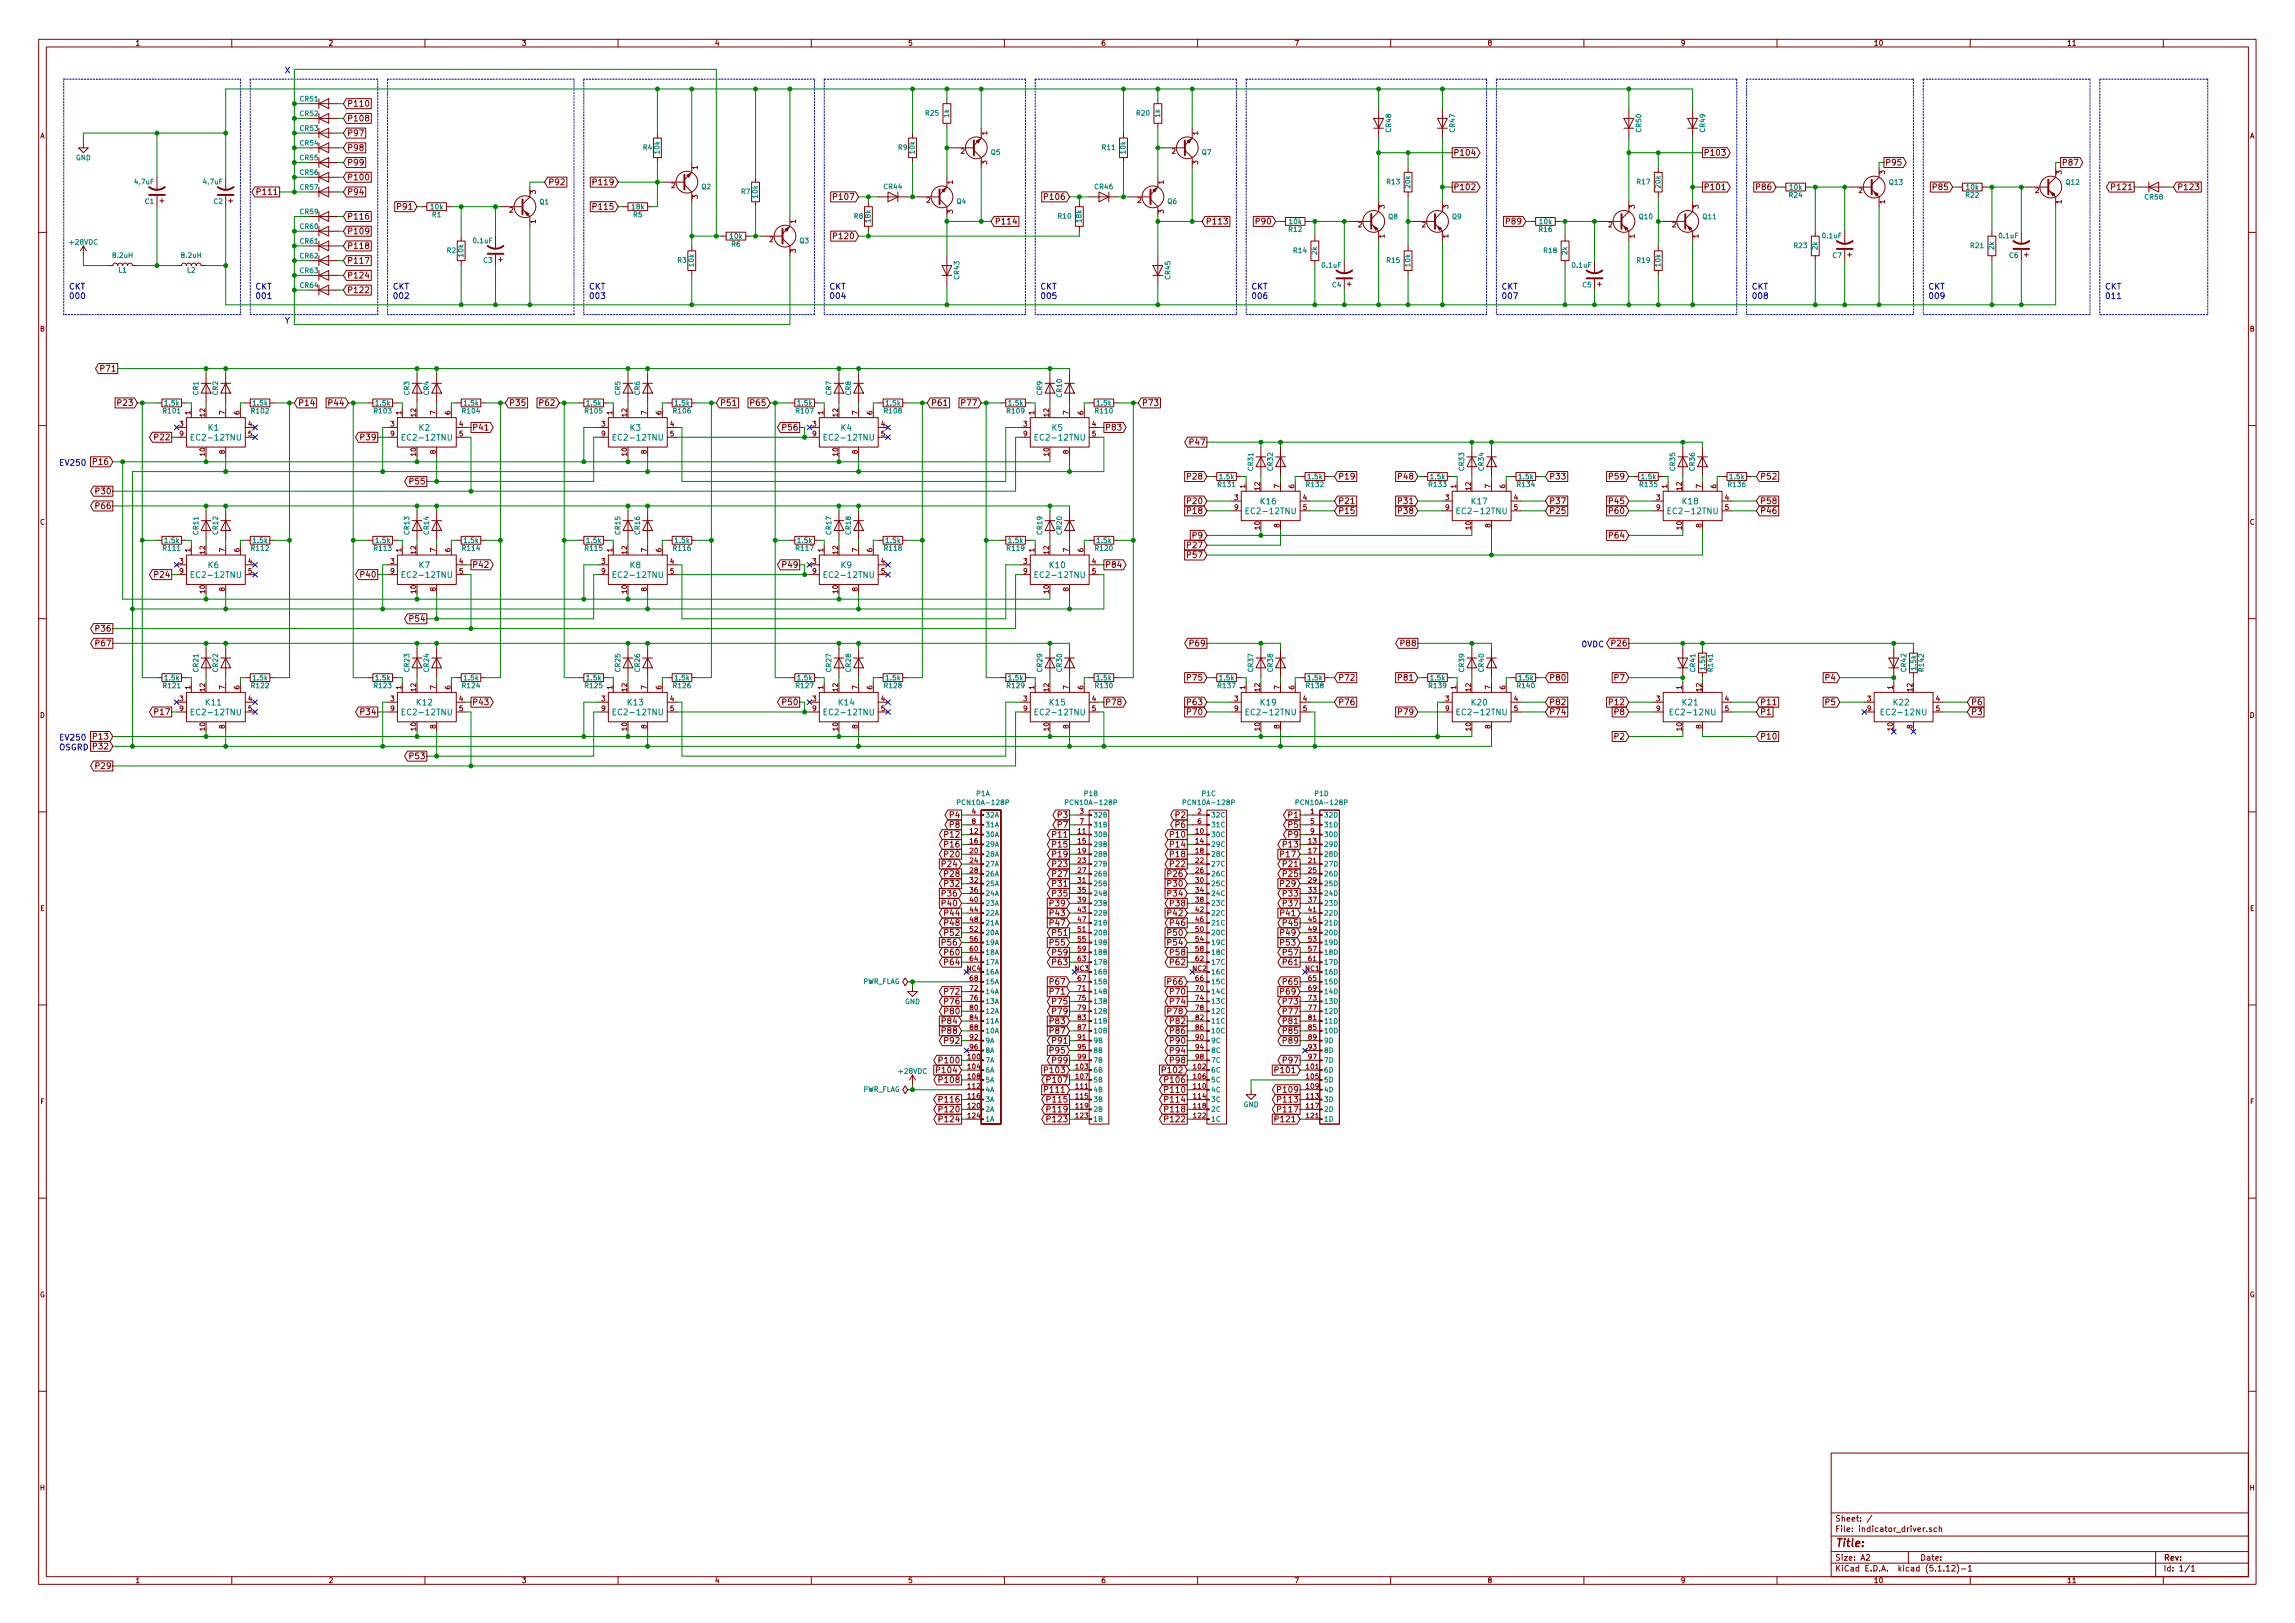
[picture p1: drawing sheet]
<svg xmlns="http://www.w3.org/2000/svg" width="594mm" height="420mm" viewBox="0 0 594 420" stroke-linecap="round" stroke-linejoin="round" font-family="sans-serif">
<defs><g id="words">
<text font-size="2.8" fill="#840000" x="475" y="400.4">Title:</text>
<g font-size="2.1" fill="#0000c2">
<text x="73.7" y="19">X</text>
<text x="17.8" y="74.9">CKT</text>
<text x="17.8" y="77.4">000</text>
<text x="66" y="74.9">CKT</text>
<text x="66" y="77.4">001</text>
<text x="101.6" y="74.9">CKT</text>
<text x="101.6" y="77.4">002</text>
<text x="152.4" y="74.9">CKT</text>
<text x="152.4" y="77.4">003</text>
<text x="214.6" y="74.9">CKT</text>
<text x="214.6" y="77.4">004</text>
<text x="269.2" y="74.9">CKT</text>
<text x="269.2" y="77.4">005</text>
<text x="323.8" y="74.9">CKT</text>
<text x="323.8" y="77.4">006</text>
<text x="388.6" y="74.9">CKT</text>
<text x="388.6" y="77.4">007</text>
<text x="453.4" y="74.9">CKT</text>
<text x="453.4" y="77.4">008</text>
<text x="499.1" y="74.9">CKT</text>
<text x="499.1" y="77.4">009</text>
<text x="544.8" y="74.9">CKT</text>
<text x="544.8" y="77.4">011</text>
<text x="73.7" y="83.7">Y</text>
<text x="15.2" y="120.6">EV250</text>
<text x="409.6" y="167.6">0VDC</text>
<text x="15.2" y="191.7">EV250</text>
<text x="15.2" y="194.2">OSGRD</text>
</g>
<g font-size="2.1" fill="#840000">
<text x="89.8" y="27.6">P110</text>
<text x="89.8" y="31.4">P108</text>
<text x="89.8" y="35.2">P97</text>
<text x="89.8" y="39">P98</text>
<text x="376.2" y="40.3">P104</text>
<text x="440.9" y="40.3">P103</text>
<text x="89.8" y="46.7">P100</text>
<text x="89.8" y="42.8">P99</text>
<text x="141.9" y="47.9">P92</text>
<text x="154.2" y="47.9">P119</text>
<text x="487.9" y="42.8">P95</text>
<text x="533.7" y="42.8">P87</text>
<text x="67.2" y="50.5">P111</text>
<text x="89.8" y="50.5">P94</text>
<text x="216.4" y="51.7">P107</text>
<text x="271" y="51.7">P106</text>
<text x="376.2" y="49.2">P102</text>
<text x="440.9" y="49.2">P101</text>
<text x="455" y="49.2">P86</text>
<text x="500.8" y="49.2">P85</text>
<text x="547.2" y="49.2">P121</text>
<text x="563.5" y="49.2">P123</text>
<text x="89.8" y="56.8">P116</text>
<text x="103.3" y="54.3">P91</text>
<text x="154.2" y="54.3">P115</text>
<text x="257.5" y="58.1">P114</text>
<text x="312.1" y="58.1">P113</text>
<text x="325.5" y="58.1">P90</text>
<text x="390.3" y="58.1">P89</text>
<text x="89.8" y="60.6">P109</text>
<text x="89.8" y="64.4">P118</text>
<text x="216.4" y="61.9">P120</text>
<text x="89.8" y="68.2">P117</text>
<text x="89.8" y="72.1">P124</text>
<text x="89.8" y="75.9">P122</text>
<text x="26.4" y="96.2">P71</text>
<text x="30.9" y="105.1">P23</text>
<text x="77.1" y="105.1">P14</text>
<text x="85.5" y="105.1">P44</text>
<text x="131.7" y="105.1">P35</text>
<text x="140.1" y="105.1">P62</text>
<text x="186.3" y="105.1">P51</text>
<text x="194.7" y="105.1">P65</text>
<text x="240.9" y="105.1">P61</text>
<text x="249.3" y="105.1">P77</text>
<text x="295.6" y="105.1">P73</text>
<text x="40.4" y="114">P22</text>
<text x="93.8" y="114">P39</text>
<text x="122.2" y="111.4">P41</text>
<text x="203" y="111.4">P56</text>
<text x="286" y="111.4">P83</text>
<text x="308.4" y="115.2">P47</text>
<text x="24.5" y="120.3">P16</text>
<text x="106.5" y="125.4">P55</text>
<text x="307.7" y="124.1">P28</text>
<text x="346.4" y="124.1">P19</text>
<text x="362.3" y="124.1">P48</text>
<text x="401" y="124.1">P33</text>
<text x="416.9" y="124.1">P59</text>
<text x="455.6" y="124.1">P52</text>
<text x="25.2" y="131.7">P66</text>
<text x="25.2" y="127.9">P30</text>
<text x="307.7" y="130.5">P20</text>
<text x="346.4" y="130.5">P21</text>
<text x="362.3" y="130.5">P31</text>
<text x="401" y="130.5">P37</text>
<text x="416.9" y="130.5">P45</text>
<text x="455.6" y="130.5">P58</text>
<text x="307.7" y="133">P18</text>
<text x="346.4" y="133">P15</text>
<text x="362.3" y="133">P38</text>
<text x="401" y="133">P25</text>
<text x="416.9" y="133">P60</text>
<text x="455.6" y="133">P46</text>
<text x="307.7" y="141.9">P27</text>
<text x="308.9" y="139.4">P9</text>
<text x="416.9" y="139.4">P64</text>
<text x="40.4" y="149.5">P24</text>
<text x="93.8" y="149.5">P40</text>
<text x="122.2" y="147">P42</text>
<text x="203" y="147">P49</text>
<text x="286" y="147">P84</text>
<text x="307.7" y="144.4">P57</text>
<text x="106.5" y="161">P54</text>
<text x="25.2" y="163.5">P36</text>
<text x="25.2" y="167.3">P67</text>
<text x="308.4" y="167.3">P69</text>
<text x="363" y="167.3">P88</text>
<text x="417.6" y="167.3">P26</text>
<text x="307.7" y="176.2">P75</text>
<text x="346.4" y="176.2">P72</text>
<text x="362.3" y="176.2">P81</text>
<text x="401" y="176.2">P80</text>
<text x="418.1" y="176.2">P7</text>
<text x="472.7" y="176.2">P4</text>
<text x="40.4" y="185.1">P17</text>
<text x="93.8" y="185.1">P34</text>
<text x="122.2" y="182.5">P43</text>
<text x="203" y="182.5">P50</text>
<text x="286" y="182.5">P78</text>
<text x="307.7" y="185.1">P70</text>
<text x="307.7" y="182.5">P63</text>
<text x="346.4" y="182.5">P76</text>
<text x="362.3" y="185.1">P79</text>
<text x="401" y="185.1">P74</text>
<text x="401" y="182.5">P82</text>
<text x="416.9" y="182.5">P12</text>
<text x="418.1" y="185.1">P8</text>
<text x="455.6" y="182.5">P11</text>
<text x="455.6" y="185.1">P1</text>
<text x="472.7" y="182.5">P5</text>
<text x="510.2" y="182.5">P6</text>
<text x="510.2" y="185.1">P3</text>
<text x="24.5" y="191.4">P13</text>
<text x="418.1" y="191.4">P2</text>
<text x="455.6" y="191.4">P10</text>
<text x="24.5" y="194">P32</text>
<text x="106.5" y="196.5">P53</text>
<text x="25.2" y="199.1">P29</text>
<text x="246.1" y="211.8">P4</text>
<text x="246.1" y="214.3">P8</text>
<text x="274" y="211.8">P3</text>
<text x="274" y="214.3">P7</text>
<text x="304.5" y="211.8">P2</text>
<text x="304.5" y="214.3">P6</text>
<text x="333.7" y="214.3">P5</text>
<text x="333.7" y="211.8">P1</text>
<text x="244.9" y="216.8">P12</text>
<text x="244.9" y="219.4">P16</text>
<text x="244.9" y="221.9">P20</text>
<text x="272.8" y="219.4">P15</text>
<text x="272.8" y="216.8">P11</text>
<text x="272.8" y="221.9">P19</text>
<text x="303.3" y="216.8">P10</text>
<text x="303.3" y="219.4">P14</text>
<text x="303.3" y="221.9">P18</text>
<text x="331.9" y="221.9">P17</text>
<text x="332.5" y="219.4">P13</text>
<text x="333.7" y="216.8">P9</text>
<text x="244.2" y="224.5">P24</text>
<text x="244.9" y="227">P28</text>
<text x="272.8" y="224.5">P23</text>
<text x="272.8" y="227">P27</text>
<text x="302.6" y="227">P26</text>
<text x="303.3" y="224.5">P22</text>
<text x="332.5" y="224.5">P21</text>
<text x="332.5" y="227">P25</text>
<text x="244.2" y="232.1">P36</text>
<text x="244.9" y="229.5">P32</text>
<text x="272.8" y="229.5">P31</text>
<text x="272.8" y="232.1">P35</text>
<text x="302.6" y="229.5">P30</text>
<text x="302.6" y="232.1">P34</text>
<text x="331.9" y="229.5">P29</text>
<text x="332.5" y="232.1">P33</text>
<text x="244.2" y="234.6">P40</text>
<text x="244.9" y="239.7">P48</text>
<text x="244.9" y="237.2">P44</text>
<text x="272.2" y="234.6">P39</text>
<text x="272.2" y="237.2">P43</text>
<text x="272.2" y="239.7">P47</text>
<text x="302.6" y="237.2">P42</text>
<text x="303.3" y="234.6">P38</text>
<text x="303.3" y="239.7">P46</text>
<text x="331.9" y="237.2">P41</text>
<text x="332.5" y="239.7">P45</text>
<text x="332.5" y="234.6">P37</text>
<text x="244.2" y="244.8">P56</text>
<text x="244.9" y="242.2">P52</text>
<text x="272.2" y="244.8">P55</text>
<text x="272.8" y="242.2">P51</text>
<text x="302.6" y="244.8">P54</text>
<text x="302.6" y="242.2">P50</text>
<text x="331.9" y="244.8">P53</text>
<text x="331.9" y="242.2">P49</text>
<text x="244.9" y="247.3">P60</text>
<text x="244.9" y="249.9">P64</text>
<text x="272.8" y="247.3">P59</text>
<text x="272.8" y="249.9">P63</text>
<text x="303.3" y="247.3">P58</text>
<text x="303.3" y="249.9">P62</text>
<text x="332.5" y="249.9">P61</text>
<text x="332.5" y="247.3">P57</text>
<text x="244.9" y="257.5">P72</text>
<text x="272.2" y="257.5">P71</text>
<text x="272.2" y="254.9">P67</text>
<text x="302.6" y="254.9">P66</text>
<text x="303.3" y="257.5">P70</text>
<text x="331.9" y="257.5">P69</text>
<text x="332.5" y="254.9">P65</text>
<text x="244.9" y="260">P76</text>
<text x="244.9" y="262.6">P80</text>
<text x="272.8" y="260">P75</text>
<text x="272.8" y="262.6">P79</text>
<text x="302.6" y="262.6">P78</text>
<text x="303.3" y="260">P74</text>
<text x="332.5" y="260">P73</text>
<text x="332.5" y="262.6">P77</text>
<text x="244.2" y="267.6">P88</text>
<text x="244.2" y="265.1">P84</text>
<text x="272.2" y="265.1">P83</text>
<text x="272.2" y="267.6">P87</text>
<text x="303.3" y="265.1">P82</text>
<text x="303.3" y="267.6">P86</text>
<text x="332.5" y="265.1">P81</text>
<text x="332.5" y="267.6">P85</text>
<text x="243.7" y="275.3">P100</text>
<text x="244.9" y="270.2">P92</text>
<text x="272.2" y="272.7">P95</text>
<text x="272.8" y="270.2">P91</text>
<text x="272.8" y="275.3">P99</text>
<text x="303.3" y="275.3">P98</text>
<text x="303.3" y="272.7">P94</text>
<text x="303.3" y="270.2">P90</text>
<text x="332.5" y="275.3">P97</text>
<text x="332.5" y="270.2">P89</text>
<text x="243.1" y="277.8">P104</text>
<text x="243.7" y="280.3">P108</text>
<text x="271" y="277.8">P103</text>
<text x="271.7" y="280.3">P107</text>
<text x="301.5" y="277.8">P102</text>
<text x="302.1" y="280.3">P106</text>
<text x="330.7" y="277.8">P101</text>
<text x="243.7" y="285.4">P116</text>
<text x="243.7" y="288">P120</text>
<text x="271" y="282.9">P111</text>
<text x="271.7" y="285.4">P115</text>
<text x="271.7" y="288">P119</text>
<text x="302.1" y="282.9">P110</text>
<text x="302.1" y="288">P118</text>
<text x="302.1" y="285.4">P114</text>
<text x="331.3" y="282.9">P109</text>
<text x="331.3" y="288">P117</text>
<text x="331.3" y="285.4">P113</text>
<text x="243.7" y="290.5">P124</text>
<text x="271.7" y="290.5">P123</text>
<text x="302.1" y="290.5">P122</text>
<text x="330.7" y="290.5">P121</text>
<text x="475" y="393.9">Sheet: /</text>
<text x="475" y="396.6">File: indicator_driver.sch</text>
<text x="475" y="406.8">KiCad E.D.A. kicad (5.1.12)-1</text>
<text x="475" y="404">Size: A2</text>
<text x="497" y="404">Date:</text>
<text x="560" y="404">Rev:</text>
<text x="560" y="406.8">Id: 1/1</text>
</g>
<g font-size="2.1" fill="#008484">
<text x="53.9" y="111.5">K1</text>
<text x="108.5" y="111.5">K2</text>
<text x="163.1" y="111.5">K3</text>
<text x="217.7" y="111.5">K4</text>
<text x="272.3" y="111.5">K5</text>
<text x="50.1" y="114">EC2-12TNU</text>
<text x="104.7" y="114">EC2-12TNU</text>
<text x="159.3" y="114">EC2-12TNU</text>
<text x="213.9" y="114">EC2-12TNU</text>
<text x="268.6" y="114">EC2-12TNU</text>
<text x="326.4" y="130.5">K16</text>
<text x="381" y="130.5">K17</text>
<text x="435.6" y="130.5">K18</text>
<text x="323.2" y="133.1">EC2-12TNU</text>
<text x="377.8" y="133.1">EC2-12TNU</text>
<text x="432.4" y="133.1">EC2-12TNU</text>
<text x="50.1" y="149.6">EC2-12TNU</text>
<text x="53.9" y="147.1">K6</text>
<text x="104.7" y="149.6">EC2-12TNU</text>
<text x="108.5" y="147.1">K7</text>
<text x="159.3" y="149.6">EC2-12TNU</text>
<text x="163.1" y="147.1">K8</text>
<text x="213.9" y="149.6">EC2-12TNU</text>
<text x="217.7" y="147.1">K9</text>
<text x="268.6" y="149.6">EC2-12TNU</text>
<text x="271.8" y="147.1">K10</text>
<text x="50.1" y="185.2">EC2-12TNU</text>
<text x="53.3" y="182.6">K11</text>
<text x="104.7" y="185.2">EC2-12TNU</text>
<text x="107.9" y="182.6">K12</text>
<text x="159.3" y="185.2">EC2-12TNU</text>
<text x="162.5" y="182.6">K13</text>
<text x="213.9" y="185.2">EC2-12TNU</text>
<text x="217.1" y="182.6">K14</text>
<text x="268.6" y="185.2">EC2-12TNU</text>
<text x="271.8" y="182.6">K15</text>
<text x="323.2" y="185.2">EC2-12TNU</text>
<text x="326.4" y="182.6">K19</text>
<text x="377.8" y="185.2">EC2-12TNU</text>
<text x="381" y="182.6">K20</text>
<text x="433" y="185.2">EC2-12NU</text>
<text x="435.6" y="182.6">K21</text>
<text x="487.6" y="185.2">EC2-12NU</text>
<text x="490.2" y="182.6">K22</text>
</g>
<g font-size="1.8" fill="#840000">
<text x="35" y="11.8">1</text>
<text x="85" y="11.8">2</text>
<text x="135" y="11.8">3</text>
<text x="185" y="11.8">4</text>
<text x="235" y="11.8">5</text>
<text x="285" y="11.8">6</text>
<text x="335" y="11.8">7</text>
<text x="385" y="11.8">8</text>
<text x="435" y="11.8">9</text>
<text x="485" y="11.8">10</text>
<text x="535" y="11.8">11</text>
<text x="10.4" y="35.8">A</text>
<text x="255.5" y="34.9" transform="rotate(-90 255.5 34.9)">1</text>
<text x="310.1" y="34.9" transform="rotate(-90 310.1 34.9)">1</text>
<text x="582.4" y="35.8">A</text>
<text x="248.7" y="39.8">2</text>
<text x="303.4" y="39.8">2</text>
<text x="180.6" y="43.8" transform="rotate(-90 180.6 43.8)">1</text>
<text x="246.6" y="47.6" transform="rotate(-90 246.6 47.6)">1</text>
<text x="255.5" y="42.6" transform="rotate(-90 255.5 42.6)">3</text>
<text x="301.2" y="47.6" transform="rotate(-90 301.2 47.6)">1</text>
<text x="310.1" y="42.6" transform="rotate(-90 310.1 42.6)">3</text>
<text x="487.9" y="45.1" transform="rotate(-90 487.9 45.1)">3</text>
<text x="533.7" y="45.1" transform="rotate(-90 533.7 45.1)">3</text>
<text x="138.7" y="50.2" transform="rotate(-90 138.7 50.2)">3</text>
<text x="173.8" y="48.7">2</text>
<text x="180.6" y="51.5" transform="rotate(-90 180.6 51.5)">3</text>
<text x="239.9" y="52.5">2</text>
<text x="294.5" y="52.5">2</text>
<text x="358.4" y="54" transform="rotate(-90 358.4 54)">3</text>
<text x="374.9" y="54" transform="rotate(-90 374.9 54)">3</text>
<text x="423.2" y="54" transform="rotate(-90 423.2 54)">3</text>
<text x="439.7" y="54" transform="rotate(-90 439.7 54)">3</text>
<text x="481.2" y="50">2</text>
<text x="487.9" y="52.7" transform="rotate(-90 487.9 52.7)">1</text>
<text x="526.9" y="50">2</text>
<text x="533.7" y="52.7" transform="rotate(-90 533.7 52.7)">1</text>
<text x="131.9" y="55">2</text>
<text x="138.7" y="57.8" transform="rotate(-90 138.7 57.8)">1</text>
<text x="206" y="57.8" transform="rotate(-90 206 57.8)">1</text>
<text x="246.6" y="55.3" transform="rotate(-90 246.6 55.3)">3</text>
<text x="301.2" y="55.3" transform="rotate(-90 301.2 55.3)">3</text>
<text x="351.6" y="58.8">2</text>
<text x="368.1" y="58.8">2</text>
<text x="416.4" y="58.8">2</text>
<text x="432.9" y="58.8">2</text>
<text x="199.2" y="62.7">2</text>
<text x="206" y="65.4" transform="rotate(-90 206 65.4)">3</text>
<text x="358.4" y="61.6" transform="rotate(-90 358.4 61.6)">1</text>
<text x="374.9" y="61.6" transform="rotate(-90 374.9 61.6)">1</text>
<text x="423.2" y="61.6" transform="rotate(-90 423.2 61.6)">1</text>
<text x="439.7" y="61.6" transform="rotate(-90 439.7 61.6)">1</text>
<text x="10.4" y="85.8">B</text>
<text x="582.4" y="85.8">B</text>
<text x="49.3" y="107.3" transform="rotate(-90 49.3 107.3)">1</text>
<text x="53.1" y="107.8" transform="rotate(-90 53.1 107.8)">12</text>
<text x="58.2" y="107.3" transform="rotate(-90 58.2 107.3)">7</text>
<text x="62" y="107.3" transform="rotate(-90 62 107.3)">6</text>
<text x="103.9" y="107.3" transform="rotate(-90 103.9 107.3)">1</text>
<text x="107.7" y="107.8" transform="rotate(-90 107.7 107.8)">12</text>
<text x="112.8" y="107.3" transform="rotate(-90 112.8 107.3)">7</text>
<text x="116.6" y="107.3" transform="rotate(-90 116.6 107.3)">6</text>
<text x="158.5" y="107.3" transform="rotate(-90 158.5 107.3)">1</text>
<text x="162.3" y="107.8" transform="rotate(-90 162.3 107.8)">12</text>
<text x="167.4" y="107.3" transform="rotate(-90 167.4 107.3)">7</text>
<text x="171.2" y="107.3" transform="rotate(-90 171.2 107.3)">6</text>
<text x="213.1" y="107.3" transform="rotate(-90 213.1 107.3)">1</text>
<text x="216.9" y="107.8" transform="rotate(-90 216.9 107.8)">12</text>
<text x="222" y="107.3" transform="rotate(-90 222 107.3)">7</text>
<text x="225.8" y="107.3" transform="rotate(-90 225.8 107.3)">6</text>
<text x="267.7" y="107.3" transform="rotate(-90 267.7 107.3)">1</text>
<text x="271.5" y="107.8" transform="rotate(-90 271.5 107.8)">12</text>
<text x="276.6" y="107.3" transform="rotate(-90 276.6 107.3)">7</text>
<text x="280.4" y="107.3" transform="rotate(-90 280.4 107.3)">6</text>
<text x="46.5" y="110.4">3</text>
<text x="46.5" y="112.9">9</text>
<text x="64.3" y="110.4">4</text>
<text x="64.3" y="112.9">5</text>
<text x="101.1" y="110.4">3</text>
<text x="101.1" y="112.9">9</text>
<text x="118.9" y="110.4">4</text>
<text x="118.9" y="112.9">5</text>
<text x="155.7" y="110.4">3</text>
<text x="155.7" y="112.9">9</text>
<text x="173.5" y="110.4">4</text>
<text x="173.5" y="112.9">5</text>
<text x="210.3" y="110.4">3</text>
<text x="210.3" y="112.9">9</text>
<text x="228.1" y="110.4">4</text>
<text x="228.1" y="112.9">5</text>
<text x="264.9" y="110.4">3</text>
<text x="264.9" y="112.9">9</text>
<text x="282.7" y="110.4">4</text>
<text x="282.7" y="112.9">5</text>
<text x="53.1" y="118" transform="rotate(-90 53.1 118)">10</text>
<text x="58.2" y="117.5" transform="rotate(-90 58.2 117.5)">8</text>
<text x="107.7" y="118" transform="rotate(-90 107.7 118)">10</text>
<text x="112.8" y="117.5" transform="rotate(-90 112.8 117.5)">8</text>
<text x="162.3" y="118" transform="rotate(-90 162.3 118)">10</text>
<text x="167.4" y="117.5" transform="rotate(-90 167.4 117.5)">8</text>
<text x="216.9" y="118" transform="rotate(-90 216.9 118)">10</text>
<text x="222" y="117.5" transform="rotate(-90 222 117.5)">8</text>
<text x="271.5" y="118" transform="rotate(-90 271.5 118)">10</text>
<text x="276.6" y="117.5" transform="rotate(-90 276.6 117.5)">8</text>
<text x="319.6" y="129.5">3</text>
<text x="319.6" y="132">9</text>
<text x="322.3" y="126.4" transform="rotate(-90 322.3 126.4)">1</text>
<text x="326.1" y="126.9" transform="rotate(-90 326.1 126.9)">12</text>
<text x="331.2" y="126.4" transform="rotate(-90 331.2 126.4)">7</text>
<text x="335" y="126.4" transform="rotate(-90 335 126.4)">6</text>
<text x="337.3" y="129.5">4</text>
<text x="337.3" y="132">5</text>
<text x="374.2" y="129.5">3</text>
<text x="374.2" y="132">9</text>
<text x="376.9" y="126.4" transform="rotate(-90 376.9 126.4)">1</text>
<text x="380.7" y="126.9" transform="rotate(-90 380.7 126.9)">12</text>
<text x="385.8" y="126.4" transform="rotate(-90 385.8 126.4)">7</text>
<text x="389.6" y="126.4" transform="rotate(-90 389.6 126.4)">6</text>
<text x="391.9" y="129.5">4</text>
<text x="391.9" y="132">5</text>
<text x="428.8" y="129.5">3</text>
<text x="428.8" y="132">9</text>
<text x="431.5" y="126.4" transform="rotate(-90 431.5 126.4)">1</text>
<text x="435.4" y="126.9" transform="rotate(-90 435.4 126.9)">12</text>
<text x="440.4" y="126.4" transform="rotate(-90 440.4 126.4)">7</text>
<text x="444.2" y="126.4" transform="rotate(-90 444.2 126.4)">6</text>
<text x="446.6" y="129.5">4</text>
<text x="446.6" y="132">5</text>
<text x="10.4" y="135.8">C</text>
<text x="326.1" y="137" transform="rotate(-90 326.1 137)">10</text>
<text x="331.2" y="136.5" transform="rotate(-90 331.2 136.5)">8</text>
<text x="380.7" y="137" transform="rotate(-90 380.7 137)">10</text>
<text x="385.8" y="136.5" transform="rotate(-90 385.8 136.5)">8</text>
<text x="435.4" y="137" transform="rotate(-90 435.4 137)">10</text>
<text x="440.4" y="136.5" transform="rotate(-90 440.4 136.5)">8</text>
<text x="582.4" y="135.8">C</text>
<text x="49.3" y="142.9" transform="rotate(-90 49.3 142.9)">1</text>
<text x="53.1" y="143.4" transform="rotate(-90 53.1 143.4)">12</text>
<text x="58.2" y="142.9" transform="rotate(-90 58.2 142.9)">7</text>
<text x="62" y="142.9" transform="rotate(-90 62 142.9)">6</text>
<text x="103.9" y="142.9" transform="rotate(-90 103.9 142.9)">1</text>
<text x="107.7" y="143.4" transform="rotate(-90 107.7 143.4)">12</text>
<text x="112.8" y="142.9" transform="rotate(-90 112.8 142.9)">7</text>
<text x="116.6" y="142.9" transform="rotate(-90 116.6 142.9)">6</text>
<text x="158.5" y="142.9" transform="rotate(-90 158.5 142.9)">1</text>
<text x="162.3" y="143.4" transform="rotate(-90 162.3 143.4)">12</text>
<text x="167.4" y="142.9" transform="rotate(-90 167.4 142.9)">7</text>
<text x="171.2" y="142.9" transform="rotate(-90 171.2 142.9)">6</text>
<text x="213.1" y="142.9" transform="rotate(-90 213.1 142.9)">1</text>
<text x="216.9" y="143.4" transform="rotate(-90 216.9 143.4)">12</text>
<text x="222" y="142.9" transform="rotate(-90 222 142.9)">7</text>
<text x="225.8" y="142.9" transform="rotate(-90 225.8 142.9)">6</text>
<text x="267.7" y="142.9" transform="rotate(-90 267.7 142.9)">1</text>
<text x="271.5" y="143.4" transform="rotate(-90 271.5 143.4)">12</text>
<text x="276.6" y="142.9" transform="rotate(-90 276.6 142.9)">7</text>
<text x="280.4" y="142.9" transform="rotate(-90 280.4 142.9)">6</text>
<text x="46.5" y="146">3</text>
<text x="46.5" y="148.5">9</text>
<text x="64.3" y="146">4</text>
<text x="64.3" y="148.5">5</text>
<text x="101.1" y="146">3</text>
<text x="101.1" y="148.5">9</text>
<text x="118.9" y="146">4</text>
<text x="118.9" y="148.5">5</text>
<text x="155.7" y="146">3</text>
<text x="155.7" y="148.5">9</text>
<text x="173.5" y="146">4</text>
<text x="173.5" y="148.5">5</text>
<text x="210.3" y="146">3</text>
<text x="210.3" y="148.5">9</text>
<text x="228.1" y="146">4</text>
<text x="228.1" y="148.5">5</text>
<text x="264.9" y="146">3</text>
<text x="264.9" y="148.5">9</text>
<text x="282.7" y="146">4</text>
<text x="282.7" y="148.5">5</text>
<text x="53.1" y="153.5" transform="rotate(-90 53.1 153.5)">10</text>
<text x="58.2" y="153.1" transform="rotate(-90 58.2 153.1)">8</text>
<text x="107.7" y="153.5" transform="rotate(-90 107.7 153.5)">10</text>
<text x="112.8" y="153.1" transform="rotate(-90 112.8 153.1)">8</text>
<text x="162.3" y="153.5" transform="rotate(-90 162.3 153.5)">10</text>
<text x="167.4" y="153.1" transform="rotate(-90 167.4 153.1)">8</text>
<text x="216.9" y="153.5" transform="rotate(-90 216.9 153.5)">10</text>
<text x="222" y="153.1" transform="rotate(-90 222 153.1)">8</text>
<text x="271.5" y="153.5" transform="rotate(-90 271.5 153.5)">10</text>
<text x="276.6" y="153.1" transform="rotate(-90 276.6 153.1)">8</text>
<text x="49.3" y="178.5" transform="rotate(-90 49.3 178.5)">1</text>
<text x="53.1" y="178.9" transform="rotate(-90 53.1 178.9)">12</text>
<text x="58.2" y="178.5" transform="rotate(-90 58.2 178.5)">7</text>
<text x="62" y="178.5" transform="rotate(-90 62 178.5)">6</text>
<text x="103.9" y="178.5" transform="rotate(-90 103.9 178.5)">1</text>
<text x="107.7" y="178.9" transform="rotate(-90 107.7 178.9)">12</text>
<text x="112.8" y="178.5" transform="rotate(-90 112.8 178.5)">7</text>
<text x="116.6" y="178.5" transform="rotate(-90 116.6 178.5)">6</text>
<text x="158.5" y="178.5" transform="rotate(-90 158.5 178.5)">1</text>
<text x="162.3" y="178.9" transform="rotate(-90 162.3 178.9)">12</text>
<text x="167.4" y="178.5" transform="rotate(-90 167.4 178.5)">7</text>
<text x="171.2" y="178.5" transform="rotate(-90 171.2 178.5)">6</text>
<text x="213.1" y="178.5" transform="rotate(-90 213.1 178.5)">1</text>
<text x="216.9" y="178.9" transform="rotate(-90 216.9 178.9)">12</text>
<text x="222" y="178.5" transform="rotate(-90 222 178.5)">7</text>
<text x="225.8" y="178.5" transform="rotate(-90 225.8 178.5)">6</text>
<text x="267.7" y="178.5" transform="rotate(-90 267.7 178.5)">1</text>
<text x="271.5" y="178.9" transform="rotate(-90 271.5 178.9)">12</text>
<text x="276.6" y="178.5" transform="rotate(-90 276.6 178.5)">7</text>
<text x="280.4" y="178.5" transform="rotate(-90 280.4 178.5)">6</text>
<text x="322.3" y="178.5" transform="rotate(-90 322.3 178.5)">1</text>
<text x="326.1" y="178.9" transform="rotate(-90 326.1 178.9)">12</text>
<text x="331.2" y="178.5" transform="rotate(-90 331.2 178.5)">7</text>
<text x="335" y="178.5" transform="rotate(-90 335 178.5)">6</text>
<text x="376.9" y="178.5" transform="rotate(-90 376.9 178.5)">1</text>
<text x="380.7" y="178.9" transform="rotate(-90 380.7 178.9)">12</text>
<text x="385.8" y="178.5" transform="rotate(-90 385.8 178.5)">7</text>
<text x="389.6" y="178.5" transform="rotate(-90 389.6 178.5)">6</text>
<text x="435.4" y="178.5" transform="rotate(-90 435.4 178.5)">1</text>
<text x="440.4" y="178.9" transform="rotate(-90 440.4 178.9)">12</text>
<text x="490" y="178.5" transform="rotate(-90 490 178.5)">1</text>
<text x="495" y="178.9" transform="rotate(-90 495 178.9)">12</text>
<text x="10.4" y="185.8">D</text>
<text x="46.5" y="181.5">3</text>
<text x="46.5" y="184.1">9</text>
<text x="64.3" y="181.5">4</text>
<text x="64.3" y="184.1">5</text>
<text x="101.1" y="181.5">3</text>
<text x="101.1" y="184.1">9</text>
<text x="118.9" y="181.5">4</text>
<text x="118.9" y="184.1">5</text>
<text x="155.7" y="181.5">3</text>
<text x="155.7" y="184.1">9</text>
<text x="173.5" y="181.5">4</text>
<text x="173.5" y="184.1">5</text>
<text x="210.3" y="181.5">3</text>
<text x="210.3" y="184.1">9</text>
<text x="228.1" y="181.5">4</text>
<text x="228.1" y="184.1">5</text>
<text x="264.9" y="181.5">3</text>
<text x="264.9" y="184.1">9</text>
<text x="282.7" y="181.5">4</text>
<text x="282.7" y="184.1">5</text>
<text x="319.6" y="181.5">3</text>
<text x="319.6" y="184.1">9</text>
<text x="337.3" y="181.5">4</text>
<text x="337.3" y="184.1">5</text>
<text x="374.2" y="181.5">3</text>
<text x="374.2" y="184.1">9</text>
<text x="391.9" y="181.5">4</text>
<text x="391.9" y="184.1">5</text>
<text x="428.8" y="181.5">3</text>
<text x="428.8" y="184.1">9</text>
<text x="446.6" y="181.5">4</text>
<text x="446.6" y="184.1">5</text>
<text x="483.4" y="181.5">3</text>
<text x="483.4" y="184.1">9</text>
<text x="501.2" y="181.5">4</text>
<text x="501.2" y="184.1">5</text>
<text x="582.4" y="185.8">D</text>
<text x="53.1" y="189.1" transform="rotate(-90 53.1 189.1)">10</text>
<text x="58.2" y="188.6" transform="rotate(-90 58.2 188.6)">8</text>
<text x="107.7" y="189.1" transform="rotate(-90 107.7 189.1)">10</text>
<text x="112.8" y="188.6" transform="rotate(-90 112.8 188.6)">8</text>
<text x="162.3" y="189.1" transform="rotate(-90 162.3 189.1)">10</text>
<text x="167.4" y="188.6" transform="rotate(-90 167.4 188.6)">8</text>
<text x="216.9" y="189.1" transform="rotate(-90 216.9 189.1)">10</text>
<text x="222" y="188.6" transform="rotate(-90 222 188.6)">8</text>
<text x="271.5" y="189.1" transform="rotate(-90 271.5 189.1)">10</text>
<text x="276.6" y="188.6" transform="rotate(-90 276.6 188.6)">8</text>
<text x="326.1" y="189.1" transform="rotate(-90 326.1 189.1)">10</text>
<text x="331.2" y="188.6" transform="rotate(-90 331.2 188.6)">8</text>
<text x="380.7" y="189.1" transform="rotate(-90 380.7 189.1)">10</text>
<text x="385.8" y="188.6" transform="rotate(-90 385.8 188.6)">8</text>
<text x="435.4" y="189.1" transform="rotate(-90 435.4 189.1)">10</text>
<text x="440.4" y="188.6" transform="rotate(-90 440.4 188.6)">8</text>
<text x="490" y="189.1" transform="rotate(-90 490 189.1)">10</text>
<text x="495" y="188.6" transform="rotate(-90 495 188.6)">8</text>
<text x="251.1" y="215.8">12</text>
<text x="251.6" y="210.7">4</text>
<text x="251.6" y="213.3">8</text>
<text x="279.1" y="215.8">11</text>
<text x="279.6" y="210.7">3</text>
<text x="279.6" y="213.3">7</text>
<text x="309.5" y="215.8">10</text>
<text x="310" y="210.7">2</text>
<text x="310" y="213.3">6</text>
<text x="339.2" y="210.7">1</text>
<text x="339.2" y="213.3">5</text>
<text x="339.2" y="215.8">9</text>
<text x="251.1" y="220.9">20</text>
<text x="251.1" y="218.4">16</text>
<text x="279.1" y="218.4">15</text>
<text x="279.1" y="220.9">19</text>
<text x="309.5" y="218.4">14</text>
<text x="309.5" y="220.9">18</text>
<text x="338.8" y="218.4">13</text>
<text x="338.8" y="220.9">17</text>
<text x="251.1" y="223.4">24</text>
<text x="251.1" y="226">28</text>
<text x="279.1" y="223.4">23</text>
<text x="279.1" y="226">27</text>
<text x="309.5" y="223.4">22</text>
<text x="309.5" y="226">26</text>
<text x="338.8" y="223.4">21</text>
<text x="338.8" y="226">25</text>
<text x="251.1" y="233.6">40</text>
<text x="251.1" y="228.5">32</text>
<text x="251.1" y="231.1">36</text>
<text x="279.1" y="228.5">31</text>
<text x="279.1" y="231.1">35</text>
<text x="279.1" y="233.6">39</text>
<text x="309.5" y="228.5">30</text>
<text x="309.5" y="231.1">34</text>
<text x="309.5" y="233.6">38</text>
<text x="338.8" y="231.1">33</text>
<text x="338.8" y="233.6">37</text>
<text x="338.8" y="228.5">29</text>
<text x="10.4" y="235.8">E</text>
<text x="251.1" y="236.1">44</text>
<text x="251.1" y="238.7">48</text>
<text x="279.1" y="236.1">43</text>
<text x="279.1" y="238.7">47</text>
<text x="309.5" y="236.1">42</text>
<text x="309.5" y="238.7">46</text>
<text x="338.8" y="236.1">41</text>
<text x="338.8" y="238.7">45</text>
<text x="582.4" y="235.8">E</text>
<text x="251.1" y="241.2">52</text>
<text x="251.1" y="243.8">56</text>
<text x="279.1" y="241.2">51</text>
<text x="279.1" y="243.8">55</text>
<text x="309.5" y="241.2">50</text>
<text x="309.5" y="243.8">54</text>
<text x="338.8" y="243.8">53</text>
<text x="338.8" y="241.2">49</text>
<text x="250.3" y="251.4">NC4</text>
<text x="251.1" y="246.3">60</text>
<text x="251.1" y="248.8">64</text>
<text x="278.3" y="251.4">NC3</text>
<text x="279.1" y="248.8">63</text>
<text x="279.1" y="246.3">59</text>
<text x="308.8" y="251.4">NC2</text>
<text x="309.5" y="248.8">62</text>
<text x="309.5" y="246.3">58</text>
<text x="338" y="251.4">NC1</text>
<text x="338.8" y="248.8">61</text>
<text x="338.8" y="246.3">57</text>
<text x="251.1" y="256.5">72</text>
<text x="251.1" y="253.9">68</text>
<text x="279.1" y="256.5">71</text>
<text x="279.1" y="253.9">67</text>
<text x="309.5" y="256.5">70</text>
<text x="309.5" y="253.9">66</text>
<text x="338.8" y="253.9">65</text>
<text x="338.8" y="256.5">69</text>
<text x="251.1" y="261.5">80</text>
<text x="251.1" y="259">76</text>
<text x="279.1" y="259">75</text>
<text x="279.1" y="261.5">79</text>
<text x="309.5" y="259">74</text>
<text x="309.5" y="261.5">78</text>
<text x="338.8" y="259">73</text>
<text x="338.8" y="261.5">77</text>
<text x="251.1" y="269.2">92</text>
<text x="251.1" y="264.1">84</text>
<text x="251.1" y="266.6">88</text>
<text x="279.1" y="269.2">91</text>
<text x="279.1" y="264.1">83</text>
<text x="279.1" y="266.6">87</text>
<text x="309.5" y="269.2">90</text>
<text x="309.5" y="264.1">82</text>
<text x="309.5" y="266.6">86</text>
<text x="338.8" y="264.1">81</text>
<text x="338.8" y="266.6">85</text>
<text x="338.8" y="269.2">89</text>
<text x="250.6" y="274.2">100</text>
<text x="251.1" y="271.7">96</text>
<text x="279.1" y="271.7">95</text>
<text x="279.1" y="274.2">99</text>
<text x="309.5" y="271.7">94</text>
<text x="309.5" y="274.2">98</text>
<text x="338.8" y="271.7">93</text>
<text x="338.8" y="274.2">97</text>
<text x="250.6" y="281.9">112</text>
<text x="250.6" y="276.8">104</text>
<text x="250.6" y="279.3">108</text>
<text x="278.6" y="281.9">111</text>
<text x="278.6" y="276.8">103</text>
<text x="278.6" y="279.3">107</text>
<text x="309" y="281.9">110</text>
<text x="309" y="276.8">102</text>
<text x="309" y="279.3">106</text>
<text x="338.3" y="276.8">101</text>
<text x="338.3" y="279.3">105</text>
<text x="338.3" y="281.9">109</text>
<text x="10.5" y="285.8">F</text>
<text x="250.6" y="286.9">120</text>
<text x="250.6" y="284.4">116</text>
<text x="278.6" y="284.4">115</text>
<text x="278.6" y="286.9">119</text>
<text x="309" y="284.4">114</text>
<text x="309" y="286.9">118</text>
<text x="338.3" y="284.4">113</text>
<text x="338.3" y="286.9">117</text>
<text x="582.5" y="285.8">F</text>
<text x="250.6" y="289.5">124</text>
<text x="278.6" y="289.5">123</text>
<text x="309" y="289.5">122</text>
<text x="338.3" y="289.5">121</text>
<text x="10.3" y="335.8">G</text>
<text x="582.3" y="335.8">G</text>
<text x="10.4" y="385.8">H</text>
<text x="582.4" y="385.8">H</text>
<text x="35" y="409.8">1</text>
<text x="85" y="409.8">2</text>
<text x="135" y="409.8">3</text>
<text x="185" y="409.8">4</text>
<text x="235" y="409.8">5</text>
<text x="285" y="409.8">6</text>
<text x="335" y="409.8">7</text>
<text x="385" y="409.8">8</text>
<text x="435" y="409.8">9</text>
<text x="485" y="409.8">10</text>
<text x="535" y="409.8">11</text>
</g>
<g font-size="1.8" fill="#008484">
<text x="77.7" y="26.3">CR51</text>
<text x="239.6" y="29.9">R25</text>
<text x="294.3" y="29.9">R20</text>
<text x="77.7" y="30.1">CR52</text>
<text x="77.7" y="33.9">CR53</text>
<text x="245.7" y="30.3" transform="rotate(-90 245.7 30.3)">1k</text>
<text x="300.3" y="30.3" transform="rotate(-90 300.3 30.3)">1k</text>
<text x="360.1" y="34.2" transform="rotate(-90 360.1 34.2)">CR48</text>
<text x="376.6" y="34.2" transform="rotate(-90 376.6 34.2)">CR47</text>
<text x="424.9" y="34.2" transform="rotate(-90 424.9 34.2)">CR50</text>
<text x="441.4" y="34.2" transform="rotate(-90 441.4 34.2)">CR49</text>
<text x="19.6" y="41.5">GND</text>
<text x="77.7" y="37.7">CR54</text>
<text x="77.7" y="41.5">CR55</text>
<text x="166.5" y="38.8">R4</text>
<text x="170.7" y="39.7" transform="rotate(-90 170.7 39.7)">10k</text>
<text x="232.6" y="38.8">R9</text>
<text x="236.8" y="39.7" transform="rotate(-90 236.8 39.7)">10k</text>
<text x="256.6" y="40.1">Q5</text>
<text x="285.4" y="38.8">R11</text>
<text x="291.4" y="39.7" transform="rotate(-90 291.4 39.7)">10k</text>
<text x="311.2" y="40.1">Q7</text>
<text x="35" y="47.7">4.7uF</text>
<text x="52.8" y="47.7">4.7uF</text>
<text x="77.7" y="45.3">CR56</text>
<text x="359" y="47.7">R13</text>
<text x="423.8" y="47.7">R17</text>
<text x="489.1" y="47.8">Q13</text>
<text x="534.8" y="47.8">Q12</text>
<text x="37.6" y="52.8">C1</text>
<text x="55.3" y="52.8">C2</text>
<text x="77.7" y="49.1">CR57</text>
<text x="139.7" y="52.9">Q1</text>
<text x="181.6" y="49">Q2</text>
<text x="191.9" y="50.3">R7</text>
<text x="196.1" y="51.2" transform="rotate(-90 196.1 51.2)">10k</text>
<text x="228.9" y="49">CR44</text>
<text x="247.7" y="52.8">Q4</text>
<text x="283.5" y="49">CR46</text>
<text x="302.3" y="52.8">Q6</text>
<text x="365" y="48.6" transform="rotate(-90 365 48.6)">20k</text>
<text x="429.8" y="48.6" transform="rotate(-90 429.8 48.6)">20k</text>
<text x="463.2" y="51.1">R24</text>
<text x="463.3" y="49.1">10k</text>
<text x="508.9" y="51.1">R22</text>
<text x="509.1" y="49.1">10k</text>
<text x="555.3" y="51.7">CR58</text>
<text x="77.7" y="55.5">CR59</text>
<text x="77.7" y="59.3">CR60</text>
<text x="111.6" y="54.2">10k</text>
<text x="111.9" y="56.2">R1</text>
<text x="163.6" y="54.2">18k</text>
<text x="164" y="56.2">R5</text>
<text x="221.1" y="56.6">R8</text>
<text x="225.3" y="57.5" transform="rotate(-90 225.3 57.5)">18k</text>
<text x="273.9" y="56.6">R10</text>
<text x="280" y="57.5" transform="rotate(-90 280 57.5)">18k</text>
<text x="333.8" y="58">10k</text>
<text x="359.4" y="56.7">Q8</text>
<text x="375.9" y="56.7">Q9</text>
<text x="398.6" y="58">10k</text>
<text x="424.4" y="56.7">Q10</text>
<text x="440.9" y="56.7">Q11</text>
<text x="18.2" y="63.3">+28VDC</text>
<text x="77.7" y="63.1">CR61</text>
<text x="115.7" y="65.5">R2</text>
<text x="122.6" y="63">0.1uF</text>
<text x="189" y="61.8">10k</text>
<text x="189.4" y="63.8">R6</text>
<text x="207" y="63">Q3</text>
<text x="333.7" y="60">R12</text>
<text x="334.9" y="65.5">R14</text>
<text x="340.9" y="65.9" transform="rotate(-90 340.9 65.9)">2k</text>
<text x="398.4" y="60">R16</text>
<text x="399.7" y="65.5">R18</text>
<text x="405.7" y="65.9" transform="rotate(-90 405.7 65.9)">2k</text>
<text x="464.4" y="64.2">R23</text>
<text x="470.5" y="64.6" transform="rotate(-90 470.5 64.6)">2k</text>
<text x="471.9" y="61.7">0.1uF</text>
<text x="510.2" y="64.2">R21</text>
<text x="516.2" y="64.6" transform="rotate(-90 516.2 64.6)">2k</text>
<text x="517.6" y="61.7">0.1uF</text>
<text x="29.3" y="66.8">8.2uH</text>
<text x="30.7" y="70.6">L1</text>
<text x="47.1" y="66.8">8.2uH</text>
<text x="48.5" y="70.6">L2</text>
<text x="77.7" y="66.9">CR62</text>
<text x="77.7" y="70.7">CR63</text>
<text x="119.9" y="66.4" transform="rotate(-90 119.9 66.4)">10k</text>
<text x="125.2" y="68">C3</text>
<text x="175.4" y="68">R3</text>
<text x="179.6" y="69" transform="rotate(-90 179.6 69)">10k</text>
<text x="342.3" y="69.3">0.1uF</text>
<text x="359" y="68">R15</text>
<text x="365" y="69" transform="rotate(-90 365 69)">10k</text>
<text x="407.1" y="69.3">0.1uF</text>
<text x="423.8" y="68">R19</text>
<text x="429.8" y="69" transform="rotate(-90 429.8 69)">10k</text>
<text x="474.4" y="66.8">C7</text>
<text x="520.2" y="66.8">C6</text>
<text x="77.7" y="74.5">CR64</text>
<text x="248.3" y="72.3" transform="rotate(-90 248.3 72.3)">CR43</text>
<text x="302.9" y="72.3" transform="rotate(-90 302.9 72.3)">CR45</text>
<text x="344.9" y="74.4">C4</text>
<text x="409.7" y="74.4">C5</text>
<text x="42.3" y="107">R101</text>
<text x="42.7" y="105">1.5k</text>
<text x="51.4" y="102.3" transform="rotate(-90 51.4 102.3)">CR1</text>
<text x="56.4" y="102.3" transform="rotate(-90 56.4 102.3)">CR2</text>
<text x="65.2" y="107">R102</text>
<text x="65.6" y="105">1.5k</text>
<text x="97" y="107">R103</text>
<text x="97.3" y="105">1.5k</text>
<text x="106" y="102.3" transform="rotate(-90 106 102.3)">CR3</text>
<text x="111" y="102.3" transform="rotate(-90 111 102.3)">CR4</text>
<text x="119.8" y="107">R104</text>
<text x="120.2" y="105">1.5k</text>
<text x="151.6" y="107">R105</text>
<text x="151.9" y="105">1.5k</text>
<text x="160.6" y="102.3" transform="rotate(-90 160.6 102.3)">CR5</text>
<text x="165.7" y="102.3" transform="rotate(-90 165.7 102.3)">CR6</text>
<text x="174.4" y="107">R106</text>
<text x="174.8" y="105">1.5k</text>
<text x="206.2" y="107">R107</text>
<text x="206.6" y="105">1.5k</text>
<text x="215.2" y="102.3" transform="rotate(-90 215.2 102.3)">CR7</text>
<text x="220.3" y="102.3" transform="rotate(-90 220.3 102.3)">CR8</text>
<text x="229" y="107">R108</text>
<text x="229.4" y="105">1.5k</text>
<text x="260.8" y="107">R109</text>
<text x="261.2" y="105">1.5k</text>
<text x="269.8" y="102.3" transform="rotate(-90 269.8 102.3)">CR9</text>
<text x="274.9" y="102.8" transform="rotate(-90 274.9 102.8)">CR10</text>
<text x="283.6" y="107">R110</text>
<text x="284" y="105">1.5k</text>
<text x="315.8" y="124">1.5k</text>
<text x="324.4" y="121.8" transform="rotate(-90 324.4 121.8)">CR31</text>
<text x="329.5" y="121.8" transform="rotate(-90 329.5 121.8)">CR32</text>
<text x="338.6" y="124">1.5k</text>
<text x="370.4" y="124">1.5k</text>
<text x="379" y="121.8" transform="rotate(-90 379 121.8)">CR33</text>
<text x="384.1" y="121.8" transform="rotate(-90 384.1 121.8)">CR34</text>
<text x="393.2" y="124">1.5k</text>
<text x="425" y="124">1.5k</text>
<text x="433.6" y="121.8" transform="rotate(-90 433.6 121.8)">CR35</text>
<text x="438.7" y="121.8" transform="rotate(-90 438.7 121.8)">CR36</text>
<text x="447.9" y="124">1.5k</text>
<text x="315.4" y="126.1">R131</text>
<text x="338.3" y="126.1">R132</text>
<text x="370" y="126.1">R133</text>
<text x="392.9" y="126.1">R134</text>
<text x="424.6" y="126.1">R135</text>
<text x="447.5" y="126.1">R136</text>
<text x="42.3" y="142.6">R111</text>
<text x="42.7" y="140.6">1.5k</text>
<text x="51.4" y="138.3" transform="rotate(-90 51.4 138.3)">CR11</text>
<text x="56.4" y="138.3" transform="rotate(-90 56.4 138.3)">CR12</text>
<text x="65.2" y="142.6">R112</text>
<text x="65.6" y="140.6">1.5k</text>
<text x="97" y="142.6">R113</text>
<text x="97.3" y="140.6">1.5k</text>
<text x="106" y="138.3" transform="rotate(-90 106 138.3)">CR13</text>
<text x="111" y="138.3" transform="rotate(-90 111 138.3)">CR14</text>
<text x="119.8" y="142.6">R114</text>
<text x="120.2" y="140.6">1.5k</text>
<text x="151.6" y="142.6">R115</text>
<text x="151.9" y="140.6">1.5k</text>
<text x="160.6" y="138.3" transform="rotate(-90 160.6 138.3)">CR15</text>
<text x="165.7" y="138.3" transform="rotate(-90 165.7 138.3)">CR16</text>
<text x="174.4" y="142.6">R116</text>
<text x="174.8" y="140.6">1.5k</text>
<text x="206.2" y="142.6">R117</text>
<text x="206.6" y="140.6">1.5k</text>
<text x="215.2" y="138.3" transform="rotate(-90 215.2 138.3)">CR17</text>
<text x="220.3" y="138.3" transform="rotate(-90 220.3 138.3)">CR18</text>
<text x="229" y="142.6">R118</text>
<text x="229.4" y="140.6">1.5k</text>
<text x="260.8" y="142.6">R119</text>
<text x="261.2" y="140.6">1.5k</text>
<text x="269.8" y="138.3" transform="rotate(-90 269.8 138.3)">CR19</text>
<text x="274.9" y="138.3" transform="rotate(-90 274.9 138.3)">CR20</text>
<text x="283.6" y="142.6">R120</text>
<text x="284" y="140.6">1.5k</text>
<text x="51.4" y="173.9" transform="rotate(-90 51.4 173.9)">CR21</text>
<text x="56.4" y="173.9" transform="rotate(-90 56.4 173.9)">CR22</text>
<text x="106" y="173.9" transform="rotate(-90 106 173.9)">CR23</text>
<text x="111" y="173.9" transform="rotate(-90 111 173.9)">CR24</text>
<text x="160.6" y="173.9" transform="rotate(-90 160.6 173.9)">CR25</text>
<text x="165.7" y="173.9" transform="rotate(-90 165.7 173.9)">CR26</text>
<text x="215.2" y="173.9" transform="rotate(-90 215.2 173.9)">CR27</text>
<text x="220.3" y="173.9" transform="rotate(-90 220.3 173.9)">CR28</text>
<text x="269.8" y="173.9" transform="rotate(-90 269.8 173.9)">CR29</text>
<text x="274.9" y="173.9" transform="rotate(-90 274.9 173.9)">CR30</text>
<text x="324.4" y="173.9" transform="rotate(-90 324.4 173.9)">CR37</text>
<text x="329.5" y="173.9" transform="rotate(-90 329.5 173.9)">CR38</text>
<text x="379" y="173.9" transform="rotate(-90 379 173.9)">CR39</text>
<text x="384.1" y="173.9" transform="rotate(-90 384.1 173.9)">CR40</text>
<text x="438.8" y="173.9" transform="rotate(-90 438.8 173.9)">CR41</text>
<text x="441.4" y="173.3" transform="rotate(-90 441.4 173.3)">1.5k</text>
<text x="443.4" y="173.7" transform="rotate(-90 443.4 173.7)">R141</text>
<text x="493.4" y="173.9" transform="rotate(-90 493.4 173.9)">CR42</text>
<text x="496" y="173.3" transform="rotate(-90 496 173.3)">1.5k</text>
<text x="498" y="173.7" transform="rotate(-90 498 173.7)">R142</text>
<text x="42.3" y="178.1">R121</text>
<text x="42.7" y="176.1">1.5k</text>
<text x="65.2" y="178.1">R122</text>
<text x="65.6" y="176.1">1.5k</text>
<text x="97" y="178.1">R123</text>
<text x="97.3" y="176.1">1.5k</text>
<text x="119.8" y="178.1">R124</text>
<text x="120.2" y="176.1">1.5k</text>
<text x="151.6" y="178.1">R125</text>
<text x="151.9" y="176.1">1.5k</text>
<text x="174.4" y="178.1">R126</text>
<text x="174.8" y="176.1">1.5k</text>
<text x="206.2" y="178.1">R127</text>
<text x="206.6" y="176.1">1.5k</text>
<text x="229" y="178.1">R128</text>
<text x="229.4" y="176.1">1.5k</text>
<text x="260.8" y="178.1">R129</text>
<text x="261.2" y="176.1">1.5k</text>
<text x="283.6" y="178.1">R130</text>
<text x="284" y="176.1">1.5k</text>
<text x="315.4" y="178.1">R137</text>
<text x="315.8" y="176.1">1.5k</text>
<text x="338.3" y="178.1">R138</text>
<text x="338.6" y="176.1">1.5k</text>
<text x="370" y="178.1">R139</text>
<text x="370.4" y="176.1">1.5k</text>
<text x="392.9" y="178.1">R140</text>
<text x="393.2" y="176.1">1.5k</text>
<text x="248.6" y="208.4">PCN10A-128P</text>
<text x="252.8" y="206.1">P1A</text>
<text x="276.6" y="208.4">PCN10A-128P</text>
<text x="280.7" y="206.1">P1B</text>
<text x="307" y="208.4">PCN10A-128P</text>
<text x="311.2" y="206.1">P1C</text>
<text x="336.2" y="208.4">PCN10A-128P</text>
<text x="340.4" y="206.1">P1D</text>
<text x="255" y="211.6">32A</text>
<text x="255" y="214.2">31A</text>
<text x="283" y="211.6">32B</text>
<text x="283" y="214.2">31B</text>
<text x="313.4" y="211.6">32C</text>
<text x="313.4" y="214.2">31C</text>
<text x="342.6" y="211.6">32D</text>
<text x="342.6" y="214.2">31D</text>
<text x="255" y="221.8">28A</text>
<text x="255" y="216.7">30A</text>
<text x="255" y="219.2">29A</text>
<text x="283" y="216.7">30B</text>
<text x="283" y="219.2">29B</text>
<text x="283" y="221.8">28B</text>
<text x="313.4" y="216.7">30C</text>
<text x="313.4" y="219.2">29C</text>
<text x="313.4" y="221.8">28C</text>
<text x="342.6" y="216.7">30D</text>
<text x="342.6" y="219.2">29D</text>
<text x="342.6" y="221.8">28D</text>
<text x="255" y="224.3">27A</text>
<text x="255" y="226.9">26A</text>
<text x="283" y="224.3">27B</text>
<text x="283" y="226.9">26B</text>
<text x="313.4" y="224.3">27C</text>
<text x="313.4" y="226.9">26C</text>
<text x="342.6" y="224.3">27D</text>
<text x="342.6" y="226.9">26D</text>
<text x="255" y="229.4">25A</text>
<text x="255" y="231.9">24A</text>
<text x="283" y="229.4">25B</text>
<text x="283" y="231.9">24B</text>
<text x="313.4" y="229.4">25C</text>
<text x="313.4" y="231.9">24C</text>
<text x="342.6" y="231.9">24D</text>
<text x="342.6" y="229.4">25D</text>
<text x="255" y="234.5">23A</text>
<text x="255" y="237">22A</text>
<text x="255" y="239.6">21A</text>
<text x="283" y="237">22B</text>
<text x="283" y="239.6">21B</text>
<text x="283" y="234.5">23B</text>
<text x="313.4" y="237">22C</text>
<text x="313.4" y="239.6">21C</text>
<text x="313.4" y="234.5">23C</text>
<text x="342.6" y="237">22D</text>
<text x="342.6" y="239.6">21D</text>
<text x="342.6" y="234.5">23D</text>
<text x="255" y="242.1">20A</text>
<text x="255" y="244.6">19A</text>
<text x="283" y="242.1">20B</text>
<text x="283" y="244.6">19B</text>
<text x="313.4" y="242.1">20C</text>
<text x="313.4" y="244.6">19C</text>
<text x="342.6" y="244.6">19D</text>
<text x="342.6" y="242.1">20D</text>
<text x="255" y="247.2">18A</text>
<text x="255" y="249.7">17A</text>
<text x="283" y="249.7">17B</text>
<text x="283" y="247.2">18B</text>
<text x="313.4" y="249.7">17C</text>
<text x="313.4" y="247.2">18C</text>
<text x="342.6" y="249.7">17D</text>
<text x="342.6" y="247.2">18D</text>
<text x="223.2" y="254.7">PWR_FLAG</text>
<text x="255" y="257.3">14A</text>
<text x="255" y="254.8">15A</text>
<text x="255" y="252.3">16A</text>
<text x="283" y="257.3">14B</text>
<text x="283" y="254.8">15B</text>
<text x="283" y="252.3">16B</text>
<text x="313.4" y="257.3">14C</text>
<text x="313.4" y="254.8">15C</text>
<text x="313.4" y="252.3">16C</text>
<text x="342.6" y="254.8">15D</text>
<text x="342.6" y="257.3">14D</text>
<text x="342.6" y="252.3">16D</text>
<text x="234.3" y="259.9">GND</text>
<text x="255" y="262.4">12A</text>
<text x="255" y="259.9">13A</text>
<text x="283" y="259.9">13B</text>
<text x="283" y="262.4">12B</text>
<text x="313.4" y="259.9">13C</text>
<text x="313.4" y="262.4">12C</text>
<text x="342.6" y="259.9">13D</text>
<text x="342.6" y="262.4">12D</text>
<text x="255" y="265">11A</text>
<text x="255" y="267.5">10A</text>
<text x="283" y="265">11B</text>
<text x="283" y="267.5">10B</text>
<text x="313.4" y="265">11C</text>
<text x="313.4" y="267.5">10C</text>
<text x="342.6" y="265">11D</text>
<text x="342.6" y="267.5">10D</text>
<text x="255" y="270">9A</text>
<text x="255" y="272.6">8A</text>
<text x="255" y="275.1">7A</text>
<text x="283" y="270">9B</text>
<text x="283" y="272.6">8B</text>
<text x="283" y="275.1">7B</text>
<text x="313.4" y="270">9C</text>
<text x="313.4" y="272.6">8C</text>
<text x="313.4" y="275.1">7C</text>
<text x="342.6" y="272.6">8D</text>
<text x="342.6" y="275.1">7D</text>
<text x="342.6" y="270">9D</text>
<text x="232.9" y="278">+28VDC</text>
<text x="255" y="277.7">6A</text>
<text x="255" y="280.2">5A</text>
<text x="283" y="277.7">6B</text>
<text x="283" y="280.2">5B</text>
<text x="313.4" y="277.7">6C</text>
<text x="313.4" y="280.2">5C</text>
<text x="342.6" y="277.7">6D</text>
<text x="342.6" y="280.2">5D</text>
<text x="223.2" y="282.7">PWR_FLAG</text>
<text x="255" y="287.8">2A</text>
<text x="255" y="282.7">4A</text>
<text x="255" y="285.3">3A</text>
<text x="283" y="282.7">4B</text>
<text x="283" y="285.3">3B</text>
<text x="283" y="287.8">2B</text>
<text x="313.4" y="282.7">4C</text>
<text x="313.4" y="285.3">3C</text>
<text x="313.4" y="287.8">2C</text>
<text x="321.9" y="286.6">GND</text>
<text x="342.6" y="285.3">3D</text>
<text x="342.6" y="287.8">2D</text>
<text x="342.6" y="282.7">4D</text>
<text x="255" y="290.4">1A</text>
<text x="283" y="290.4">1B</text>
<text x="313.4" y="290.4">1C</text>
<text x="342.6" y="290.4">1D</text>
</g>
</g></defs>
<g fill="none" stroke="#840000" stroke-width=".26">
<path d="M10 10.2h574v400h-574zM12 12.2h570v396h-570zM60 10.2v2M110 10.2v2M160 10.2v2M210 10.2v2M260 10.2v2M310 10.2v2M360 10.2v2M410 10.2v2M460 10.2v2M510 10.2v2"/>
<path d="M536.5 11.8h.8M560 10.2v2M21.6 37v1.3h1.3l-1.3 1.2-1.3-1.2h1.3M80 26.8h7.6M82.5 26.8l2.6-1.2v2.5zM82.5 30.6l2.6-1.2v2.5zM82.5 34.5l2.6-1.3v2.5zM82.5 38.3l2.6-1.3v2.5zM82.5 38.3h5.1M82.5 25.6v2.5M82.5 29.4v2.5M82.5 33.2v2.5"/>
<path d="M82.5 37v2.5M82.5 30.6h5.1M82.5 34.5h5.1M89.7 25.5h6.4v2.6h-6.4l-.8-1.3zM89.7 29.4h6.4v2.5h-6.4l-.8-1.3zM89.7 33.2h5v2.6h-5l-.8-1.3zM89.7 37h5v2.6h-5l-.8-1.3zM94.7 26.1l.3-.1a.81 .81 0 0 1 .5 .8 .81 .81 0 0 1-.5 .7l-.4-.6zM94.9 30.4l-.3-.2 .1-.3h.7v.4l-.7 .2-.1 .3 .1 .4 .2 .1h.4l.2-.3-.1-.4-.2-.2M169.2 35.7h2v5.1h-2zM170.2 34.5v1.2M235.2 35.7h2v5.1h-2z"/>
<path d="M236.2 34.5v1.2M244.1 26.8h2v5.1h-2zM245.1 25.6v1.2M245.1 31.9v1.3M246.4 38.3h5.7M252.1 38.9l1.9 1.9v2.5M254 33.2v2.5l-1.9 1.9M289.8 35.7h2v5.1h-2zM290.8 34.5v1.2M298.7 26.8h2v5.1h-2zM299.7 25.6v1.2M299.7 31.9v1.3"/>
<path d="M301 38.3h5.7M306.7 38.9l1.9 1.9v2.5M308.6 33.2v2.5l-1.9 1.9M355.6 30.6h2.5l-1.2 2.6zM355.6 33.2h2.5M356.9 28.1v7.6M372.1 30.6h2.5l-1.2 2.6zM372.1 33.2h2.5M373.4 28.1v7.6M375.9 38.2h6.5l.7 1.3-.7 1.3h-6.5zM381.3 38.6l-.4 1.1h1M420.4 30.6h2.5l-1.3 2.6z"/>
<path d="M420.4 33.2h2.5M421.6 28.1v7.6M436.9 30.6h2.5l-1.3 2.6zM436.9 33.2h2.5M438.1 28.1v7.6M440.7 38.2h6.4l.8 1.3-.8 1.3h-6.4zM445.6 38.7h1l-.5 .6 .4 .1v.7l-.2 .1-.7-.1M40.6 45.9v3.3M40.6 50.7v2.8M41.4 52h1M41.9 51.5v1M58.4 45.9v3.3"/>
<path d="M58.4 50.7v2.8M59.2 52h1M59.7 51.5v1M65.9 48.4h6.5v2.6h-6.5l-.7-1.3zM66.5 49.6h.8v-.6l-.8-.1v1.5M82.5 42.1l2.6-1.3v2.5zM82.5 45.9l2.6-1.3v2.6zM82.5 49.7l2.6-1.3v2.6zM82.5 56l2.6-1.2v2.5zM82.5 59.9l2.6-1.3v2.5zM82.5 40.8v2.5M82.5 44.6v2.6"/>
<path d="M82.5 48.4v2.6M82.5 54.8v2.5M82.5 58.6v2.5M82.5 42.1h5.1M82.5 45.9h5.1M82.5 49.7h5.1M82.5 56h5.1M82.5 59.9h5.1M89.7 54.8h6.4v2.5h-6.4l-.8-1.3zM89.7 58.6h6.4v2.6h-6.4l-.8-1.3zM89.7 48.4h5v2.6h-5l-.8-1.3zM89.7 44.6h6.4v2.6h-6.4l-.8-1.3z"/>
<path d="M89.7 40.8h5v2.6h-5l-.8-1.3zM94.7 45.2l.3-.1a.81 .81 0 0 1 .5 .7 .81 .81 0 0 1-.5 .8l-.4-.6zM95.3 55.2h-.3l-.3 .4-.1 .8 .3 .3 .5-.1-.1-.8h-.4l-.3 .3M95.5 59.7l-.3 .3-.5-.1v-.8l.5-.1 .3 .3-.1 .9-.2 .3h-.5M102.2 52.2h5l.7 1.3-.7 1.3h-5zM109.2 53.5h1.3M110.5 52.5h5.1v2h-5.1zM115.6 53.5h1.2M129.5 53.5h5.8M135.3 54.1l1.9 1.9v2.6M137.2 48.4v2.6l-1.9 1.9M141.7 45.9h5v2.6h-5l-.7-1.3z"/>
<path d="M152.8 52.2h6.5l.7 1.3-.7 1.3h-6.5zM152.8 45.9h6.5l.7 1.3-.7 1.3h-6.5zM153.5 53.5l.7-.1 .1-.6-.8-.1v1.5M153.5 47.1l.7-.1 .1-.6-.8-.1v1.5M161.3 53.5h1.3M162.6 52.5h5v2h-5zM167.6 53.5h1.3M170.2 40.8v1.3M171.4 47.2h5.8M177.2 47.8l1.9 1.9v2.5M179.1 42.1v2.5l-1.9 1.9M194.6 47.2h2v5h-2z"/>
<path d="M195.6 45.9v1.3M195.6 52.2v1.3M204.5 56v2.6l-1.9 1.9M215 59.8h6.5l.7 1.3-.7 1.3h-6.5zM215 49.7h6.5l.7 1.3-.7 1.3h-6.5zM215.7 50.9l.8-.1v-.5l-.8-.2v1.6M223.8 53.5h2v5.1h-2zM224.8 52.2v1.3M224.8 58.6v1.3M227.3 51h7.6M229.9 49.7l2.5 1.3-2.5 1.2zM232.4 49.7v2.5"/>
<path d="M236.2 40.8v1.3M237.5 51h5.7M243.2 51.6l1.9 1.9v2.5M245.1 45.9v2.5l-1.9 1.9M257.3 56h6.5v2.6h-6.5l-.8-1.3zM262.6 56.4l-.4 1.1h1M269.6 49.7h6.5l.8 1.3-.8 1.3h-6.5zM270.3 50.9l.8-.1v-.5l-.8-.2v1.6M278.4 53.5h2v5.1h-2zM279.4 52.2v1.3M279.4 58.6v1.3M281.9 51h7.7"/>
<path d="M284.5 49.7l2.5 1.3-2.5 1.2zM287 49.7v2.5M290.8 40.8v1.3M292.1 51h5.7M297.8 51.6l1.9 1.9v2.5M299.7 45.9v2.5l-1.9 1.9M311.9 56h6.5v2.6h-6.5l-.8-1.3zM316.8 56.5h.9l-.5 .6 .5 .1v.7l-.3 .1-.6-.1M324.4 56h5l.8 1.3-.8 1.3h-5zM331.5 57.3h1.2M332.7 56.3h5.1v2h-5.1zM337.8 57.3h1.3"/>
<path d="M349.2 57.3h5.8M355 58l1.9 1.9v2.5M356.9 52.2v2.6l-1.9 1.9M363.5 44.6h2v5.1h-2zM364.5 43.3v1.3M364.5 49.7v1.3M365.8 57.3h5.7M371.5 58l1.9 1.9v2.5M373.4 52.2v2.6l-1.9 1.9M375.9 47.1h6.5l.7 1.3-.7 1.3h-6.5zM380.9 47.7l.6-.1 .3 .4-.9 1.1h.9M389.2 56h5l.8 1.3-.8 1.3h-5z"/>
<path d="M396.2 57.3h1.3M397.5 56.3h5.1v2h-5.1zM402.6 57.3h1.3M414 57.3h5.7M419.7 58l1.9 1.9v2.5M421.6 52.2v2.6l-1.9 1.9M428.2 44.6h2.1v5.1h-2.1zM429.3 43.3v1.3M429.3 49.7v1.3M430.5 57.3h5.7M436.2 58l1.9 1.9v2.5M438.1 52.2v2.6l-1.9 1.9"/>
<path d="M440.7 47.1h6.4l.8 1.3-.8 1.3h-6.4zM445.7 49.1h.9M454 47.1h5l.7 1.3-.7 1.3h-5zM461 48.4h1.3M462.3 47.4h5.1v2h-5.1zM467.4 48.4h1.2M469.9 59.9v1.2M477.5 59.9v3.3M478.8 48.4h5.7M484.5 49.1l1.9 1.9v2.5M486.4 43.3v2.6l-1.9 1.9M487.7 40.8h5l.7 1.3-.7 1.3h-5z"/>
<path d="M499.7 47.1h5l.8 1.3-.8 1.3h-5zM506.7 48.4h1.3M508 47.4h5.1v2h-5.1zM513.1 48.4h1.2M515.6 59.9v1.2M523.2 59.9v3.3M524.5 48.4h5.7M530.2 49.1l1.9 1.9v2.5M532.1 43.3v2.6l-1.9 1.9M533.4 40.8h5l.8 1.3-.8 1.3h-5zM546 47.1h6.4v2.6h-6.4l-.8-1.3zM546.6 48.4l.7-.1 .1-.6-.8-.1v1.5"/>
<path d="M553.7 48.4h7.6M556.3 48.4l2.5-1.2v2.5zM556.3 47.2v2.5M563.4 47.1h6.4v2.6h-6.4l-.8-1.3zM568.2 47.6h1l-.5 .6 .4 .1v.7l-.2 .1-.7-.1M10 60.2h2M21.6 63.7l-.8 1.2M21.6 63.7v2.5M21.6 63.7l.8 1.2M27.9 68.7h1.3l.2-.4 .3-.2 .6 .2 .2 .4 .2-.4 .3-.2 .6 .2 .1 .4 .2-.4 .4-.2 .5 .2 .2 .4 .2-.4 .4-.2 .5 .2 .2 .4h1.3M45.7 68.7h1.3l.2-.4 .3-.2 .6 .2 .2 .4 .1-.4 .4-.2 .6 .2 .1 .4 .2-.4 .4-.2 .5 .2 .2 .4 .2-.4 .3-.2 .6 .2 .2 .4h1.2M80 63.7h7.6"/>
<path d="M82.5 63.7l2.6-1.3v2.5zM82.5 67.5l2.6-1.3v2.5zM82.5 71.3l2.6-1.3v2.6zM82.5 75.1l2.6-1.3v2.6zM82.5 71.3h5.1M82.5 62.4v2.5M82.5 66.2v2.5M82.5 70v2.6M82.5 73.8v2.6M82.5 67.5h5.1M82.5 75.1h5.1M89.7 62.4h6.4v2.6h-6.4l-.8-1.3z"/>
<path d="M89.7 66.2h6.4v2.6h-6.4l-.8-1.3zM89.7 70h6.4v2.6h-6.4l-.8-1.3zM89.7 73.8h6.4v2.6h-6.4l-.8-1.3zM94.5 66.6h1l-.6 1.6M94.6 74.4l.6-.1 .3 .4-1 1.1h1M94.9 63.5l-.3-.3 .1-.2h.7l-.1 .4-.4 .1-.3 .3 .1 .4 .2 .2 .4-.1 .2-.2-.1-.5-.2-.1M95 70.4l-.4 1.1h.9M118.4 62.4h2v5.1h-2zM119.4 61.1v1.3M119.4 67.5v1.2M128.3 61.1v3.3M128.3 66v2.7"/>
<path d="M129 67.2h1M129.5 66.7v1M178.1 64.9h2v5.1h-2zM179.1 63.7v1.2M179.1 70v1.3M186.7 61.1h1.3M188 60.1h5v2h-5zM193 61.1h1.3M196.8 61.1h5.8M202.6 61.8l1.9 1.9v2.5M215.7 61.1l.8-.1v-.6l-.8-.1v1.5M243.8 68.7h2.6l-1.3 2.6z"/>
<path d="M243.8 71.3h2.6M245.1 66.2v7.6M298.4 68.7h2.6l-1.3 2.6zM298.4 71.3h2.6M299.7 66.2v7.6M339.3 62.4h2.1v5.1h-2.1zM340.4 61.1v1.3M340.4 67.5v1.2M348 67.5v3.3M348 72.3v2.8M348.7 73.6h1.1M349.2 73.1v1"/>
<path d="M363.5 64.9h2v5.1h-2zM364.5 63.7v1.2M364.5 70v1.3M404.1 62.4h2v5.1h-2zM405.1 61.1v1.3M405.1 67.5v1.2M412.7 67.5v3.3M412.7 72.3v2.8M413.5 73.6h1M414 73.1v1M428.2 64.9h2.1v5.1h-2.1zM429.3 63.7v1.2"/>
<path d="M429.3 70v1.3M468.9 61.1h2v5.1h-2zM469.9 66.2v1.3M477.5 64.7v2.8M478.3 66h1M478.8 65.4v1.1M514.6 61.1h2v5.1h-2zM515.6 66.2v1.3M523.2 64.7v2.8M524 66h1M524.5 65.4v1.1M582 60.2h2"/>
<path d="M25.5 94.1h5v2.6h-5l-.8-1.3zM52.1 99.2h2.5M53.3 99.2l1.3 2.6h-2.5zM53.3 96.7v7.6M57.1 99.2h2.6M58.4 99.2l1.3 2.6h-2.6zM58.4 96.7v7.6M106.7 99.2h2.5M107.9 99.2l1.3 2.6h-2.5zM107.9 96.7v7.6M111.8 99.2h2.5M113 99.2l1.3 2.6h-2.5z"/>
<path d="M113 96.7v7.6M161.3 99.2h2.5M162.6 99.2l1.2 2.6h-2.5zM162.6 96.7v7.6M166.4 99.2h2.5M167.6 99.2l1.3 2.6h-2.5zM167.6 96.7v7.6M215.9 99.2h2.5M217.2 99.2l1.2 2.6h-2.5zM217.2 96.7v7.6M221 99.2h2.5M222.2 99.2l1.3 2.6h-2.5z"/>
<path d="M222.2 96.7v7.6M270.5 99.2h2.5M271.8 99.2l1.2 2.6h-2.5zM271.8 96.7v7.6M275.6 99.2h2.5M276.9 99.2l1.2 2.6h-2.5zM276.9 96.7v7.6M10 110.2h2M23.4 118.3h5l.8 1.2-.8 1.3h-5zM29.8 103h5l.8 1.3-.8 1.3h-5zM39.4 111.9h5v2.6h-5l-.7-1.3zM40.6 104.3h1.3"/>
<path d="M41.9 103.3h5.1v2h-5.1zM45.7 110.7h2.6M45.7 113.2h2.6M47 104.3h1.3M48.3 108.1h15.2v7.6h-15.2zM49.5 105.6v2.5M58.4 105.6v2.5M58.4 115.7v2.6M62.2 105.6v2.5M63.5 110.7h2.5M63.5 113.2h2.5M63.5 104.3h1.3"/>
<path d="M64.8 103.3h5v2h-5zM69.8 104.3h1.3M77 103h5v2.6h-5l-.8-1.3zM84.4 103h5l.8 1.3-.8 1.3h-5zM92.8 111.9h5v2.6h-5l-.8-1.3zM95.2 104.3h1.3M96.5 103.3h5.1v2h-5.1zM100.3 110.7h2.6M100.3 113.2h2.6M101.6 104.3h1.3M102.9 108.1h15.2v7.6h-15.2zM104.1 105.6v2.5"/>
<path d="M113 105.6v2.5M113 115.7v2.6M116.8 105.6v2.5M118.1 110.7h2.5M118.1 113.2h2.5M118.1 104.3h1.3M119.4 103.3h5.1v2h-5.1zM121.9 109.4h5l.8 1.3-.8 1.3h-5zM124.5 104.3h1.2M125.5 111.3h.9M131.6 103h5v2.6h-5l-.8-1.3zM139 103h5l.8 1.3-.8 1.3h-5z"/>
<path d="M149.9 104.3h1.2M151.1 103.3h5.1v2h-5.1zM154.9 110.7h2.6M154.9 113.2h2.6M156.2 104.3h1.3M157.5 108.1h15.2v7.6h-15.2zM158.7 105.6v2.5M167.6 105.6v2.5M167.6 115.7v2.6M171.4 105.6v2.5M172.7 110.7h2.6M172.7 113.2h2.6"/>
<path d="M172.7 104.3h1.3M174 103.3h5.1v2h-5.1zM179.1 104.3h1.2M186.2 103h5v2.6h-5l-.8-1.3zM189.7 105h.8M193.6 103h5l.8 1.3-.8 1.3h-5zM202 109.4h5v2.6h-5l-.8-1.3zM204.5 104.3h1.2M205.7 103.3h5.1v2h-5.1zM209.5 110.7h2.6M209.5 113.2h2.6M210.8 104.3h1.3"/>
<path d="M212.1 108.1h15.2v7.6h-15.2zM213.4 105.6v2.5M222.2 105.6v2.5M222.2 115.7v2.6M226.1 105.6v2.5M227.3 110.7h2.6M227.3 113.2h2.6M227.3 104.3h1.3M228.6 103.3h5.1v2h-5.1zM233.7 104.3h1.2M240.8 103h5v2.6h-5l-.8-1.3zM244.3 105h.8"/>
<path d="M248.2 103h5l.8 1.3-.8 1.3h-5zM259.1 104.3h1.2M260.3 103.3h5.1v2h-5.1zM264.2 110.7h2.5M264.2 113.2h2.5M265.4 104.3h1.3M266.7 108.1h15.2v7.6h-15.2zM268 105.6v2.5M276.9 105.6v2.5M276.9 115.7v2.6M280.7 105.6v2.5M281.9 110.7h2.6"/>
<path d="M281.9 113.2h2.6M281.9 104.3h1.3M283.2 103.3h5.1v2h-5.1zM285.7 109.4h5.1l.7 1.3-.7 1.3h-5.1zM288.3 104.3h1.3M295.4 103h5v2.6h-5l-.8-1.3zM307.4 113.2h5v2.6h-5l-.7-1.3zM325.1 118.3h2.6M326.4 118.3l1.3 2.5h-2.6zM326.4 115.7v7.7M330.2 118.3h2.5M331.5 118.3l1.2 2.5h-2.5z"/>
<path d="M331.5 115.7v7.7M379.7 118.3h2.6M381 118.3l1.3 2.5h-2.6zM381 115.7v7.7M384.8 118.3h2.5M386.1 118.3l1.2 2.5h-2.5zM386.1 115.7v7.7M434.3 118.3h2.6M435.6 118.3l1.3 2.5h-2.6zM435.6 115.7v7.7M439.4 118.3h2.6M440.7 118.3l1.3 2.5h-2.6z"/>
<path d="M440.7 115.7v7.7M582 110.2h2M24.2 129.7h5v2.6h-5l-.8-1.3zM24.2 125.9h5v2.6h-5l-.8-1.3zM40.6 139.9h1.3M41.9 138.9h5.1v2h-5.1zM47 139.9h1.3M52.1 134.8h2.5M53.3 134.8l1.3 2.5h-2.5zM53.3 132.2v7.7M57.1 134.8h2.6M58.4 134.8l1.3 2.5h-2.6z"/>
<path d="M58.4 132.2v7.7M63.5 139.9h1.3M64.8 138.9h5v2h-5zM69.8 139.9h1.3M95.2 139.9h1.3M96.5 138.9h5.1v2h-5.1zM101.6 139.9h1.3M105.5 123.3h5v2.6h-5l-.8-1.3zM106.7 134.8h2.5M107.9 134.8l1.3 2.5h-2.5zM107.9 132.2v7.7M111.8 134.8h2.5"/>
<path d="M113 134.8l1.3 2.5h-2.5zM113 132.2v7.7M118.1 139.9h1.3M119.4 138.9h5.1v2h-5.1zM124.5 139.9h1.2M149.9 139.9h1.2M151.1 138.9h5.1v2h-5.1zM156.2 139.9h1.3M161.3 134.8h2.5M162.6 134.8l1.2 2.5h-2.5zM162.6 132.2v7.7M166.4 134.8h2.5"/>
<path d="M167.6 134.8l1.3 2.5h-2.5zM167.6 132.2v7.7M172.7 139.9h1.3M174 138.9h5.1v2h-5.1zM179.1 139.9h1.2M204.5 139.9h1.2M205.7 138.9h5.1v2h-5.1zM210.8 139.9h1.3M215.9 134.8h2.5M217.2 134.8l1.2 2.5h-2.5zM217.2 132.2v7.7M221 134.8h2.5"/>
<path d="M222.2 134.8l1.3 2.5h-2.5zM222.2 132.2v7.7M227.3 139.9h1.3M228.6 138.9h5.1v2h-5.1zM233.7 139.9h1.2M259.1 139.9h1.2M260.3 138.9h5.1v2h-5.1zM265.4 139.9h1.3M270.5 134.8h2.5M271.8 134.8l1.2 2.5h-2.5zM271.8 132.2v7.7M275.6 134.8h2.5"/>
<path d="M276.9 134.8l1.2 2.5h-2.5zM276.9 132.2v7.7M281.9 139.9h1.3M283.2 138.9h5.1v2h-5.1zM288.3 139.9h1.3M306.7 139.8h5l.7 1.3-.7 1.3h-5zM306.7 122.1h5l.7 1.3-.7 1.3h-5zM306.7 131h5l.7 1.2-.7 1.3h-5zM306.7 128.4h5l.7 1.3-.7 1.3h-5zM308.1 137.3h3.6l.7 1.3-.7 1.3h-3.6zM313.7 123.4h1.3M315 122.3h5v2.1h-5z"/>
<path d="M318.8 129.7h2.5M318.8 132.2h2.5M320 123.4h1.3M321.3 127.2h15.2v7.6h-15.2zM322.6 124.6v2.6M331.5 124.6v2.6M331.5 134.8v2.5M335.3 124.6v2.6M336.5 123.4h1.3M336.5 129.7h2.6M336.5 132.2h2.6M337.8 122.3h5.1v2.1h-5.1z"/>
<path d="M342.9 123.4h1.3M346.2 122.1h5v2.6h-5l-.8-1.3zM346.2 131h5v2.5h-5l-.8-1.3zM346.2 128.4h5v2.6h-5l-.8-1.3zM349.7 130.4h.8M361.3 122.1h5l.7 1.3-.7 1.3h-5zM361.3 131h5l.7 1.2-.7 1.3h-5zM361.3 128.4h5l.7 1.3-.7 1.3h-5zM368.3 123.4h1.3M369.6 122.3h5v2.1h-5zM373.4 129.7h2.5M373.4 132.2h2.5"/>
<path d="M374.6 123.4h1.3M375.9 127.2h15.3v7.6h-15.3zM377.2 124.6v2.6M386.1 124.6v2.6M386.1 134.8v2.5M389.9 124.6v2.6M391.2 123.4h1.2M391.2 129.7h2.5M391.2 132.2h2.5M392.4 122.3h5.1v2.1h-5.1zM397.5 123.4h1.3M400.8 122.1h5v2.6h-5l-.8-1.3z"/>
<path d="M400.8 131h5v2.5h-5l-.8-1.3zM400.8 128.4h5v2.6h-5l-.8-1.3zM415.9 122.1h5l.7 1.3-.7 1.3h-5zM415.9 128.4h5l.7 1.3-.7 1.3h-5zM415.9 131h5l.7 1.2-.7 1.3h-5zM415.9 137.3h5l.7 1.3-.7 1.3h-5zM422.9 123.4h1.3M424.2 122.3h5.1v2.1h-5.1zM428 129.7h2.5M428 132.2h2.5M429.3 123.4h1.2M430.5 127.2h15.3v7.6h-15.3z"/>
<path d="M431.8 124.6v2.6M440.7 124.6v2.6M440.7 134.8v2.5M444.5 124.6v2.6M445.8 123.4h1.2M445.8 129.7h2.5M445.8 132.2h2.5M447 122.3h5.1v2.1h-5.1zM452.1 123.4h1.3M455.4 122.1h5v2.6h-5l-.7-1.3zM455.4 131h5v2.5h-5l-.7-1.3zM455.4 128.4h5v2.6h-5l-.7-1.3z"/>
<path d="M39.4 147.5h5v2.6h-5l-.7-1.3zM45.7 146.2h2.6M45.7 148.8h2.6M48.3 143.7h15.2v7.6h-15.2zM49.5 141.1v2.6M58.4 141.1v2.6M58.4 151.3v2.5M62.2 141.1v2.6M63.5 146.2h2.5M63.5 148.8h2.5M92.8 147.5h5v2.6h-5l-.8-1.3zM100.3 146.2h2.6"/>
<path d="M100.3 148.8h2.6M102.9 143.7h15.2v7.6h-15.2zM104.1 141.1v2.6M105.5 158.9h5v2.6h-5l-.8-1.3zM113 141.1v2.6M113 151.3v2.5M116.8 141.1v2.6M118.1 146.2h2.5M118.1 148.8h2.5M121.9 144.9h5l.8 1.3-.8 1.3h-5zM154.9 146.2h2.6M154.9 148.8h2.6"/>
<path d="M157.5 143.7h15.2v7.6h-15.2zM158.7 141.1v2.6M167.6 141.1v2.6M167.6 151.3v2.5M171.4 141.1v2.6M172.7 146.2h2.6M172.7 148.8h2.6M202 144.9h5v2.6h-5l-.8-1.3zM209.5 146.2h2.6M209.5 148.8h2.6M212.1 143.7h15.2v7.6h-15.2zM213.4 141.1v2.6"/>
<path d="M222.2 141.1v2.6M222.2 151.3v2.5M226.1 141.1v2.6M227.3 146.2h2.6M227.3 148.8h2.6M264.2 146.2h2.5M264.2 148.8h2.5M266.7 143.7h15.2v7.6h-15.2zM268 141.1v2.6M276.9 141.1v2.6M276.9 151.3v2.5M280.7 141.1v2.6"/>
<path d="M281.9 146.2h2.6M281.9 148.8h2.6M285.7 144.9h5.1l.7 1.3-.7 1.3h-5.1zM306.7 142.4h5l.7 1.3-.7 1.3h-5zM10 160.2h2M24.2 161.4h5v2.6h-5l-.8-1.3zM24.2 165.2h5v2.6h-5l-.8-1.3zM40.6 175.4h1.3M41.9 174.4h5.1v2h-5.1zM47 175.4h1.3M48.3 179.2h15.2v7.7h-15.2zM49.5 176.7v2.5"/>
<path d="M52.1 170.3h2.5M53.3 170.3l1.3 2.6h-2.5zM53.3 167.8v7.6M57.1 170.3h2.6M58.4 170.3l1.3 2.6h-2.6zM58.4 167.8v7.6M58.4 176.7v2.5M62.2 176.7v2.5M63.5 175.4h1.3M64.8 174.4h5v2h-5zM69.8 175.4h1.3M95.2 175.4h1.3"/>
<path d="M96.5 174.4h5.1v2h-5.1zM101.6 175.4h1.3M102.9 179.2h15.2v7.7h-15.2zM104.1 176.7v2.5M106.7 170.3h2.5M107.9 170.3l1.3 2.6h-2.5zM107.9 167.8v7.6M111.8 170.3h2.5M113 170.3l1.3 2.6h-2.5zM113 167.8v7.6M113 176.7v2.5M116.8 176.7v2.5"/>
<path d="M118.1 175.4h1.3M119.4 174.4h5.1v2h-5.1zM124.5 175.4h1.2M149.9 175.4h1.2M151.1 174.4h5.1v2h-5.1zM156.2 175.4h1.3M157.5 179.2h15.2v7.7h-15.2zM158.7 176.7v2.5M161.3 170.3h2.5M162.6 170.3l1.2 2.6h-2.5zM162.6 167.8v7.6M166.4 170.3h2.5"/>
<path d="M167.6 170.3l1.3 2.6h-2.5zM167.6 167.8v7.6M167.6 176.7v2.5M171.4 176.7v2.5M172.7 175.4h1.3M174 174.4h5.1v2h-5.1zM179.1 175.4h1.2M204.5 175.4h1.2M205.7 174.4h5.1v2h-5.1zM210.8 175.4h1.3M212.1 179.2h15.2v7.7h-15.2zM213.4 176.7v2.5"/>
<path d="M215.9 170.3h2.5M217.2 170.3l1.2 2.6h-2.5zM217.2 167.8v7.6M221 170.3h2.5M222.2 170.3l1.3 2.6h-2.5zM222.2 167.8v7.6M222.2 176.7v2.5M226.1 176.7v2.5M227.3 175.4h1.3M228.6 174.4h5.1v2h-5.1zM233.7 175.4h1.2M259.1 175.4h1.2"/>
<path d="M260.3 174.4h5.1v2h-5.1zM265.4 175.4h1.3M266.7 179.2h15.2v7.7h-15.2zM268 176.7v2.5M270.5 170.3h2.5M271.8 170.3l1.2 2.6h-2.5zM271.8 167.8v7.6M275.6 170.3h2.5M276.9 170.3l1.2 2.6h-2.5zM276.9 167.8v7.6M276.9 176.7v2.5M280.7 176.7v2.5"/>
<path d="M281.9 175.4h1.3M283.2 174.4h5.1v2h-5.1zM288.3 175.4h1.3M306.7 174.1h5l.7 1.3-.7 1.3h-5zM307.4 165.2h5v2.6h-5l-.7-1.3zM313.7 175.4h1.3M315 174.4h5v2h-5zM320 175.4h1.3M321.3 179.2h15.2v7.7h-15.2zM322.6 176.7v2.5M325.1 170.3h2.6M326.4 170.3l1.3 2.6h-2.6z"/>
<path d="M326.4 167.8v7.6M330.2 170.3h2.5M331.5 170.3l1.2 2.6h-2.5zM331.5 167.8v7.6M331.5 176.7v2.5M335.3 176.7v2.5M336.5 175.4h1.3M337.8 174.4h5.1v2h-5.1zM342.9 175.4h1.3M346.2 174.1h5v2.6h-5l-.8-1.3zM361.3 174.1h5l.7 1.3-.7 1.3h-5zM362 165.2h5v2.6h-5l-.7-1.3z"/>
<path d="M368.3 175.4h1.3M369.6 174.4h5v2h-5zM374.6 175.4h1.3M375.9 179.2h15.3v7.7h-15.3zM377.2 176.7v2.5M379.7 170.3h2.6M381 170.3l1.3 2.6h-2.6zM381 167.8v7.6M384.8 170.3h2.5M386.1 170.3l1.2 2.6h-2.5zM386.1 167.8v7.6M386.1 176.7v2.5"/>
<path d="M389.9 176.7v2.5M391.2 175.4h1.2M392.4 174.4h5.1v2h-5.1zM397.5 175.4h1.3M400.8 174.1h5v2.6h-5l-.8-1.3zM416.6 165.2h5v2.6h-5l-.7-1.3zM417.3 174.1h3.6l.7 1.3-.7 1.3h-3.6zM430.5 179.2h15.3v7.7h-15.3zM434.3 170.3h2.6l-1.3 2.6zM434.3 172.9h2.6M435.6 167.8v7.6M435.6 176.7v2.5"/>
<path d="M439.7 169.1h2v5.1h-2zM440.7 167.8v1.3M440.7 174.2v1.2M471.9 174.1h3.6l.7 1.3-.7 1.3h-3.6zM485.1 179.2h15.3v7.7h-15.3zM488.9 170.3h2.6l-1.3 2.6zM488.9 172.9h2.6M490.2 167.8v7.6M490.2 176.7v2.5M494.3 169.1h2v5.1h-2zM495.3 167.8v1.3M495.3 174.2v1.2"/>
<path d="M582 160.2h2M23.4 189.4h5l.8 1.3-.8 1.3h-5zM23.4 191.9h5l.8 1.3-.8 1.3h-5zM24.2 197h5v2.6h-5l-.8-1.3zM39.4 183h5v2.6h-5l-.7-1.3zM45.7 181.8h2.6M45.7 184.3h2.6M58.4 186.9v2.5M63.5 181.8h2.5M63.5 184.3h2.5M92.8 183h5v2.6h-5l-.8-1.3zM100.3 181.8h2.6"/>
<path d="M100.3 184.3h2.6M105.5 194.5h5v2.5h-5l-.8-1.3zM113 186.9v2.5M118.1 181.8h2.5M118.1 184.3h2.5M121.9 180.5h5l.8 1.3-.8 1.3h-5zM154.9 181.8h2.6M154.9 184.3h2.6M167.6 186.9v2.5M172.7 181.8h2.6M172.7 184.3h2.6M202 180.5h5v2.6h-5l-.8-1.3z"/>
<path d="M209.5 181.8h2.6M209.5 184.3h2.6M222.2 186.9v2.5M227.3 181.8h2.6M227.3 184.3h2.6M264.2 181.8h2.5M264.2 184.3h2.5M276.9 186.9v2.5M281.9 181.8h2.6M281.9 184.3h2.6M285.7 180.5h5.1l.7 1.3-.7 1.3h-5.1zM306.7 183h5l.7 1.3-.7 1.3h-5z"/>
<path d="M306.7 180.5h5l.7 1.3-.7 1.3h-5zM318.8 181.8h2.5M318.8 184.3h2.5M331.5 186.9v2.5M336.5 181.8h2.6M336.5 184.3h2.6M346.2 180.5h5v2.6h-5l-.8-1.3zM361.3 183h5l.7 1.3-.7 1.3h-5zM373.4 181.8h2.5M373.4 184.3h2.5M386.1 186.9v2.5M391.2 181.8h2.5"/>
<path d="M391.2 184.3h2.5M400.8 183h5v2.6h-5l-.8-1.3zM400.8 180.5h5v2.6h-5l-.8-1.3zM415.9 180.5h5l.7 1.3-.7 1.3h-5zM417.3 183h3.6l.7 1.3-.7 1.3h-3.6zM417.3 189.4h3.6l.7 1.3-.7 1.3h-3.6zM428 181.8h2.5M428 184.3h2.5M440.7 186.9v2.5M445.8 181.8h2.5M445.8 184.3h2.5M455.4 180.5h5v2.6h-5l-.7-1.3z"/>
<path d="M455.4 183h3.6v2.6h-3.6l-.7-1.3zM455.4 189.4h5v2.6h-5l-.7-1.3zM458.9 182.5h.9M471.9 180.5h3.6l.7 1.3-.7 1.3h-3.6zM482.6 181.8h2.5M482.6 184.3h2.5M495.3 186.9v2.5M500.4 181.8h2.5M500.4 184.3h2.5M510 180.5h3.6v2.6h-3.6l-.7-1.3zM510 183h3.6v2.6h-3.6l-.7-1.3zM10 210.2h2"/>
<path d="M243.9 214.8h5v2.6h-5l-.7-1.3zM243.9 217.3h5v2.6h-5l-.7-1.3zM243.9 219.9h5v2.5h-5l-.7-1.3zM245.4 209.7h3.5v2.6h-3.5l-.8-1.3zM245.4 212.2h3.5v2.6h-3.5l-.8-1.3zM250.2 211h3.8M250.2 213.5h3.8M250.2 216.1h3.8M250.2 218.6h3.8M254 210.9h.6v.2h-.6zM254 213.4h.6v.3h-.6zM254 215.9h.6v.3h-.6z"/>
<path d="M254 218.5h.6v.2h-.6zM254 209.7h5.1v81.3h-5.1zM271.9 217.3h5v2.6h-5l-.8-1.3zM271.9 214.8h5v2.6h-5l-.8-1.3zM271.9 219.9h5v2.5h-5l-.8-1.3zM273.3 209.7h3.6v2.6h-3.6l-.8-1.3zM273.3 212.2h3.6v2.6h-3.6l-.8-1.3zM278.1 211h3.8M278.1 213.5h3.8M278.1 216.1h3.8M278.1 218.6h3.8M281.9 210.9h.7v.2h-.7z"/>
<path d="M281.9 213.4h.7v.3h-.7zM281.9 215.9h.7v.3h-.7zM281.9 218.5h.7v.2h-.7zM281.9 209.7h5.1v81.3h-5.1zM302.3 214.8h5v2.6h-5l-.7-1.3zM302.3 217.3h5v2.6h-5l-.7-1.3zM302.3 219.9h5v2.5h-5l-.7-1.3zM303.8 209.7h3.5v2.6h-3.5l-.8-1.3zM303.8 212.2h3.5v2.6h-3.5l-.8-1.3zM308.6 211h3.8M308.6 213.5h3.8M308.6 216.1h3.8"/>
<path d="M308.6 218.6h3.8M312.4 210.9h.7v.2h-.7zM312.4 213.4h.7v.3h-.7zM312.4 215.9h.7v.3h-.7zM312.4 218.5h.7v.2h-.7zM312.4 209.7h5.1v81.3h-5.1zM330.8 219.9h5l.7 1.2-.7 1.3h-5zM331.5 217.3h5v2.6h-5l-.7-1.3zM333 212.2h3.5v2.6h-3.5l-.8-1.3zM333 209.7h3.5v2.6h-3.5l-.8-1.3zM333 214.8h3.5v2.6h-3.5l-.8-1.3zM337.8 211h3.8"/>
<path d="M337.8 213.5h3.8M337.8 216.1h3.8M337.8 218.6h3.8M341.6 210.9h.7v.2h-.7zM341.6 213.4h.7v.3h-.7zM341.6 215.9h.7v.3h-.7zM341.6 218.5h.7v.2h-.7zM341.6 209.7h5.1v81.3h-5.1zM582 210.2h2M243.2 232.6h5l.7 1.2-.7 1.3h-5zM243.2 222.4h5l.7 1.3-.7 1.3h-5zM243.2 230h5l.7 1.3-.7 1.3h-5z"/>
<path d="M243.9 237.6h5v2.6h-5l-.7-1.3zM243.9 235.1h5v2.6h-5l-.7-1.3zM243.9 227.5h5v2.6h-5l-.7-1.3zM243.9 224.9h5v2.6h-5l-.7-1.3zM250.2 223.7h3.8M250.2 236.4h3.8M250.2 231.3h3.8M250.2 226.2h3.8M250.2 238.9h3.8M250.2 221.1h3.8M250.2 233.8h3.8M250.2 228.8h3.8"/>
<path d="M254 221h.6v.3h-.6zM254 223.6h.6v.2h-.6zM254 226.1h.6v.3h-.6zM254 228.6h.6v.3h-.6zM254 231.2h.6v.2h-.6zM254 233.7h.6v.3h-.6zM254 236.3h.6v.2h-.6zM254 238.8h.6v.3h-.6zM271.1 232.6h5l.8 1.2-.8 1.3h-5zM271.1 235.1h5l.8 1.3-.8 1.3h-5zM271.1 237.6h5l.8 1.3-.8 1.3h-5zM271.9 227.5h5v2.6h-5l-.8-1.3z"/>
<path d="M271.9 230h5v2.6h-5l-.8-1.3zM271.9 222.4h5v2.6h-5l-.8-1.3zM271.9 224.9h5v2.6h-5l-.8-1.3zM278.1 223.7h3.8M278.1 236.4h3.8M278.1 231.3h3.8M278.1 226.2h3.8M278.1 238.9h3.8M278.1 221.1h3.8M278.1 233.8h3.8M278.1 228.8h3.8M281.9 221h.7v.3h-.7z"/>
<path d="M281.9 223.6h.7v.2h-.7zM281.9 226.1h.7v.3h-.7zM281.9 228.6h.7v.3h-.7zM281.9 231.2h.7v.2h-.7zM281.9 233.7h.7v.3h-.7zM281.9 236.3h.7v.2h-.7zM281.9 238.8h.7v.3h-.7zM301.6 224.9h5l.7 1.3-.7 1.3h-5zM301.6 227.5h5l.7 1.3-.7 1.3h-5zM301.6 230h5l.7 1.3-.7 1.3h-5zM301.6 235.1h5l.7 1.3-.7 1.3h-5zM302.3 232.6h5v2.5h-5l-.7-1.3z"/>
<path d="M302.3 237.6h5v2.6h-5l-.7-1.3zM302.3 222.4h5v2.6h-5l-.7-1.3zM308.6 223.7h3.8M308.6 236.4h3.8M308.6 231.3h3.8M308.6 226.2h3.8M308.6 238.9h3.8M308.6 221.1h3.8M308.6 233.8h3.8M308.6 228.8h3.8M312.4 221h.7v.3h-.7zM312.4 223.6h.7v.2h-.7z"/>
<path d="M312.4 226.1h.7v.3h-.7zM312.4 228.6h.7v.3h-.7zM312.4 231.2h.7v.2h-.7zM312.4 233.7h.7v.3h-.7zM312.4 236.3h.7v.2h-.7zM312.4 238.8h.7v.3h-.7zM330.8 235.1h5l.7 1.3-.7 1.3h-5zM330.8 227.5h5l.7 1.3-.7 1.3h-5zM331.5 230h5v2.6h-5l-.7-1.3zM331.5 222.4h5v2.6h-5l-.7-1.3zM331.5 237.6h5v2.6h-5l-.7-1.3zM331.5 232.6h5v2.5h-5l-.7-1.3z"/>
<path d="M331.5 224.9h5v2.6h-5l-.7-1.3zM337.8 223.7h3.8M337.8 236.4h3.8M337.8 231.3h3.8M337.8 226.2h3.8M337.8 238.9h3.8M337.8 221.1h3.8M337.8 233.8h3.8M337.8 228.8h3.8M341.6 221h.7v.3h-.7zM341.6 223.6h.7v.2h-.7zM341.6 226.1h.7v.3h-.7z"/>
<path d="M341.6 228.6h.7v.3h-.7zM341.6 231.2h.7v.2h-.7zM341.6 233.7h.7v.3h-.7zM341.6 236.3h.7v.2h-.7zM341.6 238.8h.7v.3h-.7zM234.9 254.2l-.6-1-.6 1 .6 1 .6-1h1.3M236.2 254.2h.1M236.2 255.4v1.3h1.3l-1.3 1.3-1.3-1.3h1.3M243.2 242.7h5l.7 1.3-.7 1.3h-5zM243.9 255.4h5v2.6h-5l-.7-1.3zM243.9 245.3h5v2.5h-5l-.7-1.3zM243.9 247.8h5v2.6h-5l-.7-1.3z"/>
<path d="M243.9 240.2h5v2.6h-5l-.7-1.3zM243.9 258h5v2.5h-5l-.7-1.3zM250.2 249.1h3.8M250.2 244h3.8M250.2 259.2h3.8M250.2 254.2h3.8M250.2 246.5h3.8M250.2 241.5h3.8M250.2 256.7h3.8M250.2 251.6h3.8M254 241.3h.6v.3h-.6zM254 243.9h.6v.2h-.6z"/>
<path d="M254 246.4h.6v.3h-.6zM254 249h.6v.2h-.6zM254 251.5h.6v.3h-.6zM254 254h.6v.3h-.6zM254 256.6h.6v.2h-.6zM254 259.1h.6v.3h-.6zM271.1 242.7h5l.8 1.3-.8 1.3h-5zM271.1 255.4h5l.8 1.3-.8 1.3h-5zM271.1 252.9h5l.8 1.3-.8 1.3h-5zM271.9 258h5v2.5h-5l-.8-1.3zM271.9 245.3h5v2.5h-5l-.8-1.3zM271.9 247.8h5v2.6h-5l-.8-1.3z"/>
<path d="M271.9 240.2h5v2.6h-5l-.8-1.3zM278.1 249.1h3.8M278.1 244h3.8M278.1 259.2h3.8M278.1 254.2h3.8M278.1 246.5h3.8M278.1 241.5h3.8M278.1 256.7h3.8M278.1 251.6h3.8M281.9 241.3h.7v.3h-.7zM281.9 243.9h.7v.2h-.7zM281.9 246.4h.7v.3h-.7z"/>
<path d="M281.9 249h.7v.2h-.7zM281.9 251.5h.7v.3h-.7zM281.9 254h.7v.3h-.7zM281.9 256.6h.7v.2h-.7zM281.9 259.1h.7v.3h-.7zM301.6 242.7h5l.7 1.3-.7 1.3h-5zM301.6 252.9h5l.7 1.3-.7 1.3h-5zM301.6 240.2h5l.7 1.3-.7 1.3h-5zM302.3 245.3h5v2.5h-5l-.7-1.3zM302.3 255.4h5v2.6h-5l-.7-1.3zM302.3 258h5v2.5h-5l-.7-1.3zM302.3 247.8h5v2.6h-5l-.7-1.3z"/>
<path d="M308.6 249.1h3.8M308.6 244h3.8M308.6 259.2h3.8M308.6 254.2h3.8M308.6 246.5h3.8M308.6 241.5h3.8M308.6 256.7h3.8M308.6 251.6h3.8M312.4 241.3h.7v.3h-.7zM312.4 243.9h.7v.2h-.7zM312.4 246.4h.7v.3h-.7zM312.4 249h.7v.2h-.7z"/>
<path d="M312.4 251.5h.7v.3h-.7zM312.4 254h.7v.3h-.7zM312.4 256.6h.7v.2h-.7zM312.4 259.1h.7v.3h-.7zM330.8 255.4h5l.7 1.3-.7 1.3h-5zM330.8 242.7h5l.7 1.3-.7 1.3h-5zM330.8 240.2h5l.7 1.3-.7 1.3h-5zM331.5 258h5v2.5h-5l-.7-1.3zM331.5 247.8h5v2.6h-5l-.7-1.3zM331.5 252.9h5v2.6h-5l-.7-1.3zM331.5 245.3h5v2.5h-5l-.7-1.3zM337.8 249.1h3.8"/>
<path d="M337.8 244h3.8M337.8 259.2h3.8M337.8 254.2h3.8M337.8 246.5h3.8M337.8 241.5h3.8M337.8 256.7h3.8M337.8 251.6h3.8M341.6 241.3h.7v.3h-.7zM341.6 243.9h.7v.2h-.7zM341.6 246.4h.7v.3h-.7zM341.6 249h.7v.2h-.7zM341.6 251.5h.7v.3h-.7z"/>
<path d="M341.6 254h.7v.3h-.7zM341.6 256.6h.7v.2h-.7zM341.6 259.1h.7v.3h-.7zM10 260.2h2M236.2 278.3v2.5M236.2 278.3l-.7 1.3M236.2 278.3l.8 1.3M241.7 275.7h6.5l.7 1.3-.7 1.3h-6.5zM242.4 277l.7-.1 .1-.6-.8-.1v1.5M242.5 278.3h6.4v2.6h-6.4l-.8-1.3zM242.5 273.2h6.4v2.6h-6.4l-.8-1.3zM243.1 279.5l.7-.1 .1-.5-.8-.2v1.6"/>
<path d="M243.1 274.4h.7l.1-.6-.8-.1v1.5M243.2 265.6h5l.7 1.3-.7 1.3h-5zM243.2 263h5l.7 1.3-.7 1.3h-5zM243.9 268.1h5v2.6h-5l-.7-1.3zM243.9 260.5h5v2.6h-5l-.7-1.3zM250.2 264.3h3.8M250.2 271.9h3.8M250.2 266.9h3.8M250.2 261.8h3.8M250.2 274.5h3.8M250.2 269.4h3.8M250.2 277h3.8"/>
<path d="M250.2 279.6h3.8M254 261.7h.6v.2h-.6zM254 264.2h.6v.3h-.6zM254 266.7h.6v.3h-.6zM254 269.3h.6v.2h-.6zM254 271.8h.6v.3h-.6zM254 274.4h.6v.2h-.6zM254 276.9h.6v.3h-.6zM254 279.4h.6v.3h-.6zM269.6 275.7h6.5l.8 1.3-.8 1.3h-6.5zM270.3 277l.8-.1v-.6l-.8-.1v1.5M270.4 278.3h6.5v2.6h-6.5l-.8-1.3z"/>
<path d="M271 279.5l.7-.1 .1-.5-.8-.2v1.6M271.1 263h5l.8 1.3-.8 1.3h-5zM271.1 265.6h5l.8 1.3-.8 1.3h-5zM271.1 270.7h5l.8 1.2-.8 1.3h-5zM271.9 268.1h5v2.6h-5l-.8-1.3zM271.9 260.5h5v2.6h-5l-.8-1.3zM271.9 273.2h5v2.6h-5l-.8-1.3zM278.1 264.3h3.8M278.1 271.9h3.8M278.1 266.9h3.8M278.1 261.8h3.8M278.1 274.5h3.8"/>
<path d="M278.1 269.4h3.8M278.1 277h3.8M278.1 279.6h3.8M281.9 261.7h.7v.2h-.7zM281.9 264.2h.7v.3h-.7zM281.9 266.7h.7v.3h-.7zM281.9 269.3h.7v.2h-.7zM281.9 271.8h.7v.3h-.7zM281.9 274.4h.7v.2h-.7zM281.9 276.9h.7v.3h-.7zM281.9 279.4h.7v.3h-.7zM300.1 275.7h6.5l.7 1.3-.7 1.3h-6.5z"/>
<path d="M300.8 277l.7-.1 .1-.6-.8-.1v1.5M300.9 278.3h6.4v2.6h-6.4l-.8-1.3zM301.5 279.5l.7-.1 .1-.5-.8-.2v1.6M301.6 260.5h5l.7 1.3-.7 1.3h-5zM302.3 263h5v2.6h-5l-.7-1.3zM302.3 273.2h5v2.6h-5l-.7-1.3zM302.3 270.7h5v2.5h-5l-.7-1.3zM302.3 268.1h5v2.6h-5l-.7-1.3zM302.3 265.6h5v2.6h-5l-.7-1.3zM308.6 264.3h3.8M308.6 271.9h3.8M308.6 266.9h3.8"/>
<path d="M308.6 261.8h3.8M308.6 274.5h3.8M308.6 269.4h3.8M308.6 277h3.8M308.6 279.6h3.8M312.4 261.7h.7v.2h-.7zM312.4 264.2h.7v.3h-.7zM312.4 266.7h.7v.3h-.7zM312.4 269.3h.7v.2h-.7zM312.4 271.8h.7v.3h-.7zM312.4 274.4h.7v.2h-.7zM312.4 276.9h.7v.3h-.7z"/>
<path d="M312.4 279.4h.7v.3h-.7zM329.3 275.7h6.5l.7 1.3-.7 1.3h-6.5zM330 277l.8-.1v-.6l-.8-.1v1.5M331.5 263h5v2.6h-5l-.7-1.3zM331.5 273.2h5v2.6h-5l-.7-1.3zM331.5 260.5h5v2.6h-5l-.7-1.3zM331.5 268.1h5v2.6h-5l-.7-1.3zM331.5 265.6h5v2.6h-5l-.7-1.3zM337.8 264.3h3.8M337.8 271.9h3.8M337.8 266.9h3.8M337.8 261.8h3.8"/>
<path d="M337.8 274.5h3.8M337.8 269.4h3.8M337.8 277h3.8M337.8 279.6h3.8M341.6 261.7h.7v.2h-.7zM341.6 264.2h.7v.3h-.7zM341.6 266.7h.7v.3h-.7zM341.6 269.3h.7v.2h-.7zM341.6 271.8h.7v.3h-.7zM341.6 274.4h.7v.2h-.7zM341.6 276.9h.7v.3h-.7zM341.6 279.4h.7v.3h-.7z"/>
<path d="M582 260.2h2M234.9 282.1l-.6-1-.6 1 .6 1 .6-1h1.3M236.2 282.1h.1M242.5 283.4h6.4v2.5h-6.4l-.8-1.3zM242.5 285.9h6.4v2.6h-6.4l-.8-1.3zM242.5 288.4h6.4v2.6h-6.4l-.8-1.3zM243.1 284.6l.7-.1 .1-.6-.8-.1v1.5M243.1 287.1h.7l.1-.6-.8-.1v1.5M243.1 289.7l.7-.1 .1-.6-.8-.1v1.5M250.2 289.7h3.8M250.2 284.6h3.8M250.2 287.2h3.8"/>
<path d="M250.2 282.1h3.8M254 282h.6v.2h-.6zM254 284.5h.6v.3h-.6zM254 287.1h.6v.2h-.6zM254 289.6h.6v.3h-.6zM269.6 280.8h6.5l.8 1.3-.8 1.3h-6.5zM270.3 282.1l.8-.1v-.6l-.8-.1v1.5M270.4 283.4h6.5v2.5h-6.5l-.8-1.3zM270.4 285.9h6.5v2.6h-6.5l-.8-1.3zM270.4 288.4h6.5v2.6h-6.5l-.8-1.3zM271 284.6l.7-.1 .1-.6-.8-.1v1.5M271 287.1h.7l.1-.6-.8-.1v1.5"/>
<path d="M271 289.7l.7-.1 .1-.6-.8-.1v1.5M278.1 289.7h3.8M278.1 284.6h3.8M278.1 287.2h3.8M278.1 282.1h3.8M281.9 282h.7v.2h-.7zM281.9 284.5h.7v.3h-.7zM281.9 287.1h.7v.2h-.7zM281.9 289.6h.7v.3h-.7zM300.9 280.8h6.4v2.6h-6.4l-.8-1.3zM300.9 285.9h6.4v2.6h-6.4l-.8-1.3zM300.9 283.4h6.4v2.5h-6.4l-.8-1.3z"/>
<path d="M300.9 288.4h6.4v2.6h-6.4l-.8-1.3zM301.5 282.1l.7-.1 .1-.6-.8-.1v1.5M301.5 287.1h.7l.1-.6-.8-.1v1.5M301.5 284.6l.7-.1 .1-.6-.8-.1v1.5M301.5 289.7l.7-.1 .1-.6-.8-.1v1.5M308.6 289.7h3.8M308.6 284.6h3.8M308.6 287.2h3.8M308.6 282.1h3.8M312.4 282h.7v.2h-.7zM312.4 284.5h.7v.3h-.7zM312.4 287.1h.7v.2h-.7z"/>
<path d="M312.4 289.6h.7v.3h-.7zM323.8 282.1v1.3h1.3l-1.3 1.2-1.2-1.2h1.2M329.3 288.4h6.5l.7 1.3-.7 1.3h-6.5zM330 289.7l.8-.1v-.6l-.8-.1v1.5M330.1 280.8h6.4v2.6h-6.4l-.8-1.3zM330.1 285.9h6.4v2.6h-6.4l-.8-1.3zM330.1 283.4h6.4v2.5h-6.4l-.8-1.3zM330.7 282.1l.7-.1 .1-.6-.8-.1v1.5M330.7 287.1h.7l.1-.6-.8-.1v1.5M330.7 284.6l.7-.1 .1-.6-.8-.1v1.5M337.8 289.7h3.8M337.8 284.6h3.8"/>
<path d="M337.8 287.2h3.8M337.8 282.1h3.8M341.6 282h.7v.2h-.7zM341.6 284.5h.7v.3h-.7zM341.6 287.1h.7v.2h-.7zM341.6 289.6h.7v.3h-.7zM10 310.2h2M582 310.2h2M10 360.2h2M474 376.2h108v32h-108zM582 360.2h2M474 397.7h108"/>
<path d="M474 391.7h108M484.6 392.2l-1.3 2M498.3 395.5l-.5 .3M498.8 396.4v.1M500 395.6l-.4-.1-.2 .2 .1 .3 .5 .1v.3h-.6M501.3 395.6l-.4-.1-.3 .3 .1 .6h.6M502 395.6h.5l.1 .9M502 395v1.5M60 408.2v2M110 408.2v2M160 408.2v2M210 408.2v2"/>
<path d="M260 408.2v2M310 408.2v2M360 408.2v2M410 408.2v2M460 408.2v2M474 404.7h108M474 401.7h108M483.1 402.6l.6-.2 .3 .5-.9 1h.9M494 401.7v3M503.8 405.7l.5-.5v1.5M503.8 406.7h.9M505.3 405.4l.5-.2 .3 .5-.9 1h.9"/>
<path d="M506.6 405a1.71 1.71 0 0 1 0 2.3M507.7 406.2h1.2M509.5 405.7l.5-.5v1.5M509.5 406.7h.9M510 408.2v2M536.5 409.7h.8M558 401.7v6.5M560 408.2v2M566.8 405.1l-1.2 2M567.3 405.7l.4-.5v1.5M567.3 406.7h.8"/>
<circle cx="252.7" cy="38.3" r="2.82"/>
<circle cx="307.3" cy="38.3" r="2.82"/>
<circle cx="135.9" cy="53.5" r="2.82"/>
<circle cx="177.8" cy="47.2" r="2.82"/>
<circle cx="243.8" cy="51" r="2.82"/>
<circle cx="298.4" cy="51" r="2.82"/>
<circle cx="355.6" cy="57.3" r="2.82"/>
<circle cx="372.1" cy="57.3" r="2.82"/>
<circle cx="420.4" cy="57.3" r="2.82"/>
<circle cx="436.9" cy="57.3" r="2.82"/>
<circle cx="485.1" cy="48.4" r="2.82"/>
<circle cx="530.9" cy="48.4" r="2.82"/>
<circle cx="203.2" cy="61.1" r="2.82"/>
</g>
<g fill="none" stroke="#008484" stroke-width=".26">
<path d="M49.5 113.1h.5M50.2 112.4h-.7v1.6h.7M61.4 112.4v1.3l.3 .3h.3l.3-.3v-1.3M104.1 113.1h.5M104.8 112.4h-.7v1.6h.7M116 112.4v1.3l.3 .3h.3l.3-.3v-1.3M158.7 113.1h.5M159.4 112.4h-.7v1.6h.7M170.6 112.4v1.3l.3 .3h.3l.3-.3v-1.3M213.3 113.1h.5M214 112.4h-.7v1.6h.7M225.2 112.4v1.3l.3 .3h.3l.3-.3v-1.3"/>
<path d="M267.9 113.1h.5M268.7 112.4h-.8v1.6h.8M279.8 112.4v1.3l.3 .3h.3l.3-.3v-1.3M322.5 132.2h.5M323.3 131.5h-.8v1.5h.8M334.4 131.5v1.2l.3 .3h.3l.3-.3v-1.2M377.1 132.2h.5M377.9 131.5h-.8v1.5h.8M389.1 131.5v1.2l.2 .3h.3l.3-.3v-1.2M431.7 132.2h.6M432.5 131.5h-.8v1.5h.8M443.7 131.5v1.2l.2 .3h.3l.3-.3v-1.2"/>
<path d="M49.5 148.7h.5M50.2 148h-.7v1.5h.7M61.4 148v1.2l.3 .3h.3l.3-.3v-1.2M104.1 148.7h.5M104.8 148h-.7v1.5h.7M116 148v1.2l.3 .3h.3l.3-.3v-1.2M158.7 148.7h.5M159.4 148h-.7v1.5h.7M170.6 148v1.2l.3 .3h.3l.3-.3v-1.2M213.3 148.7h.5M214 148h-.7v1.5h.7M225.2 148v1.2l.3 .3h.3l.3-.3v-1.2"/>
<path d="M267.9 148.7h.5M268.7 148h-.8v1.5h.8M279.8 148v1.2l.3 .3h.3l.3-.3v-1.2M49.5 184.3h.5M50.2 183.6h-.7v1.5h.7M61.4 183.6v1.2l.3 .3h.3l.3-.3v-1.2M104.1 184.3h.5M104.8 183.6h-.7v1.5h.7M116 183.6v1.2l.3 .3h.3l.3-.3v-1.2M158.7 184.3h.5M159.4 183.6h-.7v1.5h.7M170.6 183.6v1.2l.3 .3h.3l.3-.3v-1.2"/>
<path d="M213.3 184.3h.5M214 183.6h-.7v1.5h.7M225.2 183.6v1.2l.3 .3h.3l.3-.3v-1.2M267.9 184.3h.5M268.7 183.6h-.8v1.5h.8M279.8 183.6v1.2l.3 .3h.3l.3-.3v-1.2M322.5 184.3h.5M323.3 183.6h-.8v1.5h.8M334.4 183.6v1.2l.3 .3h.3l.3-.3v-1.2M377.1 184.3h.5M377.9 183.6h-.8v1.5h.8M389.1 183.6v1.2l.2 .3h.3l.3-.3v-1.2"/>
<path d="M432.3 184.3h.5M433.1 183.6h-.8v1.5h.8M443.1 183.6v1.2l.3 .3h.3l.2-.3v-1.2M486.9 184.3h.6M487.7 183.6h-.8v1.5h.8M497.7 183.6v1.2l.3 .3h.3l.3-.3v-1.2M247.8 207.7h.6l.1-.5-.7-.1v1.2M260.4 207.7h.6l.1-.5-.7-.1v1.2M275.8 207.7h.6v-.5l-.6-.1v1.2M288.3 207.7h.7v-.5l-.7-.1v1.2M306.2 207.7h.7v-.5l-.7-.1v1.2M318.8 207.7h.6l.1-.5-.7-.1v1.2"/>
<path d="M335.5 207.7h.6v-.5l-.6-.1v1.2M348 207.7h.6l.1-.5-.7-.1v1.2"/>
</g>
<g fill="none" stroke="#840000" stroke-width=".51">
<path d="M252.1 36.4v3.8M306.7 36.4v3.8M38.6 48.4a3.3 3.3 0 0 0 4.1 0M38.6 50.5h4.1M56.4 48.4a3.3 3.3 0 0 0 4.1 0M56.4 50.5h4.1M135.3 51.6v3.8M177.2 45.3v3.8M202.6 59.2v3.8M243.2 49.1v3.8M297.8 49.1v3.8M355 55.4v3.8"/>
<path d="M371.5 55.4v3.8M419.7 55.4v3.8M436.2 55.4v3.8M484.5 46.5v3.8M530.2 46.5v3.8M126.2 63.7a3.3 3.3 0 0 0 4.1 0M126.2 65.7h4.1M345.9 70a3.3 3.3 0 0 0 4.1 0M345.9 72.1h4.1M410.7 70a3.3 3.3 0 0 0 4.1 0M410.7 72.1h4.1M475.5 62.4a3.3 3.3 0 0 0 4.1 0"/>
<path d="M475.5 64.4h4.1M521.2 62.4a3.3 3.3 0 0 0 4.1 0M521.2 64.4h4.1"/>
</g>
<g fill="#840000" stroke="#840000" stroke-width=".26">
<path d="M530.9 49.7l1 .5-.5 .5z"/>
<path d="M485.1 49.7l1.1 .5-.6 .5z"/>
<path d="M298.4 49.2l1.1-.5-.5 1z"/>
<path d="M252.7 36.5l1-.5-.5 1z"/>
<path d="M243.8 49.2l1.1-.5-.6 1z"/>
<path d="M307.3 36.5l1.1-.5-.6 1z"/>
<path d="M203.2 59.4l1-.6-.5 1.1z"/>
<path d="M135.9 54.8l1 .5-.5 .5z"/>
<path d="M436.9 58.6l1 .5-.5 .5z"/>
<path d="M420.4 58.6l1 .5-.5 .5z"/>
<path d="M372.1 58.6l1 .5-.5 .5z"/>
<path d="M355.6 58.6l1 .5-.5 .5z"/>
<path d="M177.8 45.4l1-.5-.5 1z"/>
</g>
<g fill="none" stroke="#0000c2" stroke-width=".26" stroke-dasharray=".4 .4">
<path d="M16.5 20.5h45.7M62.2 20.5v60.9M64.8 20.5v60.9M97.8 20.5h-33M100.3 20.5v60.9M148.6 20.5h-48.3M151.1 20.5v60.9M210.8 20.5h-59.7M213.4 20.5h52M213.4 20.5v60.9M265.4 20.5v60.9M268 20.5v60.9"/>
<path d="M268 20.5h52M320 20.5v60.9M322.6 20.5h62.2M322.6 20.5v60.9M384.8 20.5v60.9M387.3 20.5h62.3M387.3 20.5v60.9M449.6 20.5v60.9M452.1 20.5v60.9M452.1 20.5h43.2M495.3 20.5v60.9M497.8 20.5v60.9"/>
<path d="M497.8 20.5h43.2M541 20.5v60.9M543.6 20.5v60.9M543.6 20.5h27.9M571.5 20.5v60.9M16.5 81.4v-60.9M62.2 81.4h-45.7M64.8 81.4h33M97.8 81.4v-60.9M100.3 81.4h48.3M148.6 81.4v-60.9M151.1 81.4h59.7"/>
<path d="M210.8 81.4v-60.9M265.4 81.4h-52M320 81.4h-52M384.8 81.4h-62.2M449.6 81.4h-62.3M495.3 81.4h-43.2M541 81.4h-43.2M571.5 81.4h-27.9"/>
</g>
<g fill="none" stroke="#008400" stroke-width=".26">
<path d="M40.6 34.5v11.4M58.4 34.5h-36.8v2.5M76.2 38.3h3.8M76.2 34.5h3.8M76.2 26.8h3.8M76.2 30.6h3.8M87.6 38.3h1.3M87.6 34.5h1.3M87.6 26.8h1.3M87.6 30.6h1.3M170.2 23v11.5M179.1 23v19.1"/>
<path d="M195.6 23v22.9M204.5 23v33M236.2 23v11.5M245.1 38.3h1.3M245.1 23v2.6M245.1 33.2v12.7M254 23v10.2M290.8 23v11.5M299.7 38.3h1.3M299.7 23v2.6M299.7 33.2v12.7M308.6 23v10.2"/>
<path d="M356.9 39.5h19M356.9 23v5.1M356.9 35.7v16.5M364.5 39.5v3.8M373.4 23v5.1M373.4 35.7v16.5M421.6 23v5.1M421.6 35.7v16.5M421.6 39.5h19.1M429.3 39.5v3.8M438.1 28.1v-5.1h-379.7v22.9M438.1 35.7v16.5"/>
<path d="M40.6 53.5v15.2M58.4 53.5v25.4h473.7v-25.4M72.4 49.7h7.6M76.2 42.1h3.8M76.2 49.7v-31.8h109.2v43.2M76.2 59.9h3.8M76.2 45.9h3.8M80 56h-3.8v28h128.3v-17.8M87.6 42.1h1.3M87.6 56h1.3M87.6 59.9h1.3M87.6 49.7h1.3"/>
<path d="M87.6 45.9h1.3M107.9 53.5h1.3M116.8 53.5h12.7M119.4 53.5v7.6M128.3 53.5v7.6M137.2 58.6v20.3M141 47.2h-3.8v1.2M160 53.5h1.3M160 47.2h11.4M170.2 42.1v11.4h-1.3M179.1 52.2v11.5M195.6 53.5v7.6"/>
<path d="M222.2 51h5.1M224.8 51v1.2M224.8 59.9v1.2M234.9 51h2.6M236.2 42.1v8.9M245.1 57.3h11.4M245.1 56v10.2M254 43.3v14M276.9 51h5M279.4 59.9v1.2h-57.2M279.4 51v1.2M289.6 51h2.5"/>
<path d="M290.8 42.1v8.9M299.7 57.3h11.4M299.7 56v10.2M308.6 43.3v14M330.2 57.3h1.3M339.1 57.3h10.1M340.4 57.3v3.8M348 57.3v10.2M364.5 57.3h1.3M364.5 51v12.7M373.4 48.4h2.5M395 57.3h1.2"/>
<path d="M403.9 57.3h10.1M405.1 57.3v3.8M412.7 57.3v10.2M429.3 57.3h1.2M429.3 51v12.7M438.1 48.4h2.6M459.7 48.4h1.3M468.6 48.4h10.2M469.9 48.4v11.5M477.5 48.4v11.5M486.4 53.5v25.4M487.7 42.1h-1.3v1.2"/>
<path d="M505.5 48.4h1.2M514.3 48.4h10.2M515.6 48.4v11.5M523.2 48.4v11.5M533.4 42.1h-1.3v1.2M552.4 48.4h1.3M561.3 48.4h1.3M21.6 66.2v2.5h6.3M35.6 68.7h10.1M53.3 68.7h5.1M76.2 75.1h3.8M76.2 71.3h3.8"/>
<path d="M76.2 67.5h3.8M76.2 63.7h3.8M87.6 75.1h1.3M87.6 71.3h1.3M87.6 67.5h1.3M87.6 63.7h1.3M119.4 68.7v10.2M128.3 68.7v10.2M179.1 61.1h7.6M179.1 71.3v7.6M194.3 61.1h2.5M245.1 73.8v5.1"/>
<path d="M299.7 73.8v5.1M340.4 68.7v10.2M348 75.1v3.8M356.9 62.4v16.5M364.5 71.3v7.6M373.4 62.4v16.5M405.1 68.7v10.2M412.7 75.1v3.8M421.6 62.4v16.5M429.3 71.3v7.6M438.1 62.4v16.5M469.9 67.5v11.4"/>
<path d="M477.5 67.5v11.4M515.6 67.5v11.4M523.2 67.5v11.4M30.5 95.4h246.4v1.3M53.3 95.4v1.3M58.4 95.4v1.3M107.9 95.4v1.3M113 95.4v1.3M162.6 95.4v1.3M167.6 95.4v1.3M217.2 95.4v1.3M222.2 95.4v1.3"/>
<path d="M271.8 95.4v1.3M31.7 119.5v35.6h240.1v-1.3M35.6 104.3h5M36.8 104.3v71.1h3.8M44.4 113.2h1.3M48.3 104.3h1.2v1.3M53.3 104.3v1.3M53.3 118.3v1.2M58.4 104.3v1.3M58.4 118.3v3.8M63.5 104.3h-1.3v1.3M71.1 104.3h5.1"/>
<path d="M74.9 104.3v71.1h-3.8M90.2 104.3h5M91.4 104.3v71.1h3.8M97.8 113.2h2.5M100.3 110.7h-1.2v11.4M102.9 104.3h1.2v1.3M107.9 104.3v1.3M107.9 118.3v1.2M113 104.3v1.3M113 118.3v6.3M118.1 104.3h-1.3v1.3M120.6 110.7h1.3"/>
<path d="M120.6 113.2h1.3v14M125.7 104.3h5.1M129.5 104.3v71.1h-3.8M144.8 104.3h5.1M146 104.3v71.1h3.9M154.9 110.7h-3.8v8.8M154.9 113.2h-1.2v11.4h-43.2M157.5 104.3h1.2v1.3M162.6 104.3v1.3M162.6 118.3v1.2M167.6 104.3v1.3M167.6 118.3v3.8"/>
<path d="M172.7 104.3h-1.3v1.3M175.3 110.7h1.2v13.9h83.8v-13.9h3.9M175.3 113.2h34.2M180.3 104.3h5.1M184.1 104.3v71.1h-3.8M199.4 104.3h5.1M200.7 104.3v71.1h3.8M207 110.7h1.3v2.5M212.1 104.3h1.3v1.3M217.2 104.3v1.3M217.2 118.3v1.2M222.2 104.3v1.3"/>
<path d="M222.2 118.3v3.8M227.3 104.3h-1.2v1.3M234.9 104.3h5.1M238.8 104.3v71.1h-3.9M254 104.3h5.1M255.3 104.3v71.1h3.8M264.2 113.2h-1.3v14h-233.7M266.7 104.3h1.3v1.3M271.8 104.3v1.3M271.8 118.3v1.2h-242.6M276.9 104.3v1.3M276.9 118.3v3.8"/>
<path d="M281.9 104.3h-1.2v1.3M284.5 113.2h1.2v8.9h-251.4v71.1M284.5 110.7h1.2M289.6 104.3h5M293.4 104.3v71.1h-3.8M312.4 114.5h128.3v1.2M326.4 114.5v1.2M331.5 114.5v1.2M381 114.5v1.2M386.1 114.5v1.2M435.6 114.5v1.2M29.2 131h247.7v1.2"/>
<path d="M36.8 139.9h3.8M48.3 139.9h1.2v1.2M53.3 131v1.2M53.3 139.9v1.2M58.4 131v1.2M58.4 139.9v1.2M63.5 139.9h-1.3v1.2M71.1 139.9h3.8M91.4 139.9h3.8M102.9 139.9h1.2v1.2M107.9 131v1.2M107.9 139.9v1.2"/>
<path d="M113 131v1.2M113 139.9v1.2M118.1 139.9h-1.3v1.2M125.7 139.9h3.8M146 139.9h3.9M157.5 139.9h1.2v1.2M162.6 131v1.2M162.6 139.9v1.2M167.6 131v1.2M167.6 139.9v1.2M172.7 139.9h-1.3v1.2M180.3 139.9h3.8"/>
<path d="M200.7 139.9h3.8M212.1 139.9h1.3v1.2M217.2 131v1.2M217.2 139.9v1.2M222.2 131v1.2M222.2 139.9v1.2M227.3 139.9h-1.2v1.2M234.9 139.9h3.9M255.3 139.9h3.8M266.7 139.9h1.3v1.2M271.8 131v1.2M271.8 139.9v1.2"/>
<path d="M276.9 139.9v1.2M281.9 139.9h-1.2v1.2M289.6 139.9h3.8M312.4 123.4h1.3M312.4 129.7h6.4M312.4 132.2h6.4M321.3 123.4h1.3v1.2M326.4 123.4v1.2M326.4 137.3v1.3M331.5 123.4v1.2M331.5 137.3v3.8h-19.1M336.5 123.4h-1.2v1.2"/>
<path d="M339.1 129.7h6.3M339.1 132.2h6.3M344.2 123.4h1.2M367 123.4h1.3M367 129.7h6.4M367 132.2h6.4M375.9 123.4h1.3v1.2M381 123.4v1.2M381 137.3v1.3h-68.6M386.1 123.4v1.2M386.1 137.3v6.4M391.2 123.4h-1.3v1.2"/>
<path d="M393.7 129.7h6.3M393.7 132.2h6.3M398.8 123.4h1.2M421.6 123.4h1.3M421.6 129.7h6.4M421.6 132.2h6.4M430.5 123.4h1.3v1.2M435.6 123.4v1.2M435.6 137.3v1.3h-14M440.7 123.4v1.2M440.7 137.3v6.4h-128.3M445.8 123.4h-1.3v1.2"/>
<path d="M448.3 129.7h6.4M448.3 132.2h6.4M453.4 123.4h1.3M44.4 148.8h1.3M53.3 153.8v1.3M58.4 153.8v3.8M97.8 148.8h2.5M100.3 146.2h-1.2v11.4M107.9 153.8v1.3M113 153.8v6.4M120.6 148.8h1.3v13.9M120.6 146.2h1.3"/>
<path d="M154.9 148.8h-1.2v11.4h-43.2M154.9 146.2h-3.8v8.9M162.6 153.8v1.3M167.6 153.8v3.8M175.3 148.8h34.2M175.3 146.2h1.2v14h83.8v-14h3.9M207 146.2h1.3v2.6M217.2 153.8v1.3M222.2 153.8v3.8M264.2 148.8h-1.3v13.9h-233.7M276.9 153.8v3.8M284.5 148.8h1.2v8.8h-251.4"/>
<path d="M284.5 146.2h1.2M29.2 166.5h247.7v1.3M48.3 175.4h1.2v1.3M53.3 166.5v1.3M53.3 175.4v1.3M58.4 166.5v1.3M58.4 175.4v1.3M63.5 175.4h-1.3v1.3M102.9 175.4h1.2v1.3M107.9 166.5v1.3M107.9 175.4v1.3M113 166.5v1.3"/>
<path d="M113 175.4v1.3M118.1 175.4h-1.3v1.3M157.5 175.4h1.2v1.3M162.6 166.5v1.3M162.6 175.4v1.3M167.6 166.5v1.3M167.6 175.4v1.3M172.7 175.4h-1.3v1.3M212.1 175.4h1.3v1.3M217.2 166.5v1.3M217.2 175.4v1.3M222.2 166.5v1.3"/>
<path d="M222.2 175.4v1.3M227.3 175.4h-1.2v1.3M266.7 175.4h1.3v1.3M271.8 166.5v1.3M271.8 175.4v1.3M276.9 175.4v1.3M281.9 175.4h-1.2v1.3M312.4 166.5h19.1v1.3M312.4 175.4h1.3M321.3 175.4h1.3v1.3M326.4 166.5v1.3M326.4 175.4v1.3"/>
<path d="M331.5 175.4v1.3M336.5 175.4h-1.2v1.3M344.2 175.4h1.2M367 166.5h19.1v1.3M367 175.4h1.3M375.9 175.4h1.3v1.3M381 166.5v1.3M381 175.4v1.3M386.1 175.4v1.3M391.2 175.4h-1.3v1.3M398.8 175.4h1.2M421.6 166.5h73.7v1.3"/>
<path d="M421.6 175.4h14v1.3M435.6 166.5v1.3M440.7 166.5v1.3M440.7 175.4v1.3M476.2 175.4h14v1.3M490.2 166.5v1.3M495.3 175.4v1.3M44.4 184.3h1.3M53.3 189.4v1.3M58.4 189.4v3.8M97.8 184.3h2.5M100.3 181.8h-1.2v11.4"/>
<path d="M107.9 189.4v1.3M113 189.4v6.3M120.6 184.3h1.3v14M120.6 181.8h1.3M154.9 184.3h-1.2v11.4h-43.2M154.9 181.8h-3.8v8.9M162.6 189.4v1.3M167.6 189.4v3.8M175.3 184.3h34.2M175.3 181.8h1.2v13.9h83.8v-13.9h3.9M207 181.8h1.3v2.5M217.2 189.4v1.3"/>
<path d="M222.2 189.4v3.8M264.2 184.3h-1.3v14h-233.7M271.8 189.4v1.3M276.9 189.4v3.8M284.5 184.3h1.2v8.9M284.5 181.8h1.2M312.4 184.3h6.4M312.4 181.8h6.4M326.4 189.4v1.3M331.5 189.4v3.8M339.1 184.3h1.3v8.9M339.1 181.8h6.3"/>
<path d="M367 184.3h6.4M373.4 181.8h-1.3v8.9M381 189.4v1.3h-351.8M386.1 189.4v3.8h-356.9M393.7 184.3h6.3M393.7 181.8h6.3M421.6 184.3h6.4M421.6 181.8h6.4M435.6 189.4v1.3h-14M440.7 189.4v1.3h14M448.3 184.3h6.4M448.3 181.8h6.4"/>
<path d="M476.2 181.8h6.4M502.9 184.3h6.4M502.9 181.8h6.4M248.9 218.6h1.3M248.9 211h1.3M248.9 213.5h1.3M248.9 216.1h1.3M276.9 218.6h1.2M276.9 211h1.2M276.9 213.5h1.2M276.9 216.1h1.2M307.3 218.6h1.3"/>
<path d="M307.3 211h1.3M307.3 213.5h1.3M307.3 216.1h1.3M336.5 218.6h1.3M336.5 211h1.3M336.5 213.5h1.3M336.5 216.1h1.3M248.9 233.8h1.3M248.9 231.3h1.3M248.9 228.8h1.3M248.9 223.7h1.3M248.9 236.4h1.3"/>
<path d="M248.9 226.2h1.3M248.9 238.9h1.3M248.9 221.1h1.3M276.9 233.8h1.2M276.9 231.3h1.2M276.9 228.8h1.2M276.9 223.7h1.2M276.9 236.4h1.2M276.9 226.2h1.2M276.9 238.9h1.2M276.9 221.1h1.2M307.3 233.8h1.3"/>
<path d="M307.3 231.3h1.3M307.3 228.8h1.3M307.3 223.7h1.3M307.3 236.4h1.3M307.3 226.2h1.3M307.3 238.9h1.3M307.3 221.1h1.3M336.5 233.8h1.3M336.5 231.3h1.3M336.5 228.8h1.3M336.5 223.7h1.3M336.5 236.4h1.3"/>
<path d="M336.5 226.2h1.3M336.5 238.9h1.3M336.5 221.1h1.3M248.9 259.2h1.3M248.9 256.7h1.3M248.9 244h1.3M248.9 241.5h1.3M248.9 249.1h1.3M248.9 246.5h1.3M250.2 254.2h-14v1.2M276.9 259.2h1.2M276.9 256.7h1.2"/>
<path d="M276.9 254.2h1.2M276.9 244h1.2M276.9 241.5h1.2M276.9 249.1h1.2M276.9 246.5h1.2M307.3 259.2h1.3M307.3 256.7h1.3M307.3 254.2h1.3M307.3 244h1.3M307.3 241.5h1.3M307.3 249.1h1.3M307.3 246.5h1.3"/>
<path d="M336.5 259.2h1.3M336.5 256.7h1.3M336.5 254.2h1.3M336.5 244h1.3M336.5 241.5h1.3M336.5 249.1h1.3M336.5 246.5h1.3M248.9 269.4h1.3M248.9 279.6h1.3M248.9 261.8h1.3M248.9 266.9h1.3M248.9 264.3h1.3"/>
<path d="M248.9 277h1.3M248.9 274.5h1.3M276.9 269.4h1.2M276.9 279.6h1.2M276.9 261.8h1.2M276.9 266.9h1.2M276.9 264.3h1.2M276.9 277h1.2M276.9 271.9h1.2M276.9 274.5h1.2M307.3 269.4h1.3M307.3 279.6h1.3"/>
<path d="M307.3 261.8h1.3M307.3 266.9h1.3M307.3 264.3h1.3M307.3 277h1.3M307.3 271.9h1.3M307.3 274.5h1.3M336.5 269.4h1.3M336.5 261.8h1.3M336.5 266.9h1.3M336.5 264.3h1.3M336.5 277h1.3M336.5 274.5h1.3"/>
<path d="M337.8 279.6h-14v2.5M236.2 280.8v1.3h14M248.9 284.6h1.3M248.9 287.2h1.3M248.9 289.7h1.3M276.9 282.1h1.2M276.9 284.6h1.2M276.9 287.2h1.2M276.9 289.7h1.2M307.3 282.1h1.3M307.3 284.6h1.3M307.3 287.2h1.3"/>
<path d="M307.3 289.7h1.3M336.5 282.1h1.3M336.5 284.6h1.3M336.5 287.2h1.3M336.5 289.7h1.3"/>
</g>
<path d="M69.3 77.3h.9M548.1 77.3h.9" fill="none" stroke="#0000c2" stroke-width=".26"/>
<g fill="#008400" stroke="#008400" stroke-width=".26">
<circle cx="429.3" cy="78.9" r=".51"/>
<circle cx="421.6" cy="78.9" r=".51"/>
<circle cx="373.4" cy="23" r=".51"/>
<circle cx="162.6" cy="155.1" r=".51"/>
<circle cx="412.7" cy="78.9" r=".51"/>
<circle cx="405.1" cy="78.9" r=".51"/>
<circle cx="373.4" cy="78.9" r=".51"/>
<circle cx="421.6" cy="23" r=".51"/>
<circle cx="438.1" cy="48.4" r=".51"/>
<circle cx="326.4" cy="138.6" r=".51"/>
<circle cx="429.3" cy="39.5" r=".51"/>
<circle cx="76.2" cy="49.7" r=".51"/>
<circle cx="429.3" cy="57.3" r=".51"/>
<circle cx="421.6" cy="39.5" r=".51"/>
<circle cx="412.7" cy="57.3" r=".51"/>
<circle cx="76.2" cy="63.7" r=".51"/>
<circle cx="405.1" cy="57.3" r=".51"/>
<circle cx="119.4" cy="78.9" r=".51"/>
<circle cx="386.1" cy="143.7" r=".51"/>
<circle cx="515.6" cy="78.9" r=".51"/>
<circle cx="486.4" cy="78.9" r=".51"/>
<circle cx="381" cy="166.5" r=".51"/>
<circle cx="523.2" cy="48.4" r=".51"/>
<circle cx="515.6" cy="48.4" r=".51"/>
<circle cx="76.2" cy="67.5" r=".51"/>
<circle cx="76.2" cy="71.3" r=".51"/>
<circle cx="108" cy="166.5" r=".51"/>
<circle cx="435.6" cy="114.5" r=".51"/>
<circle cx="386.1" cy="114.5" r=".51"/>
<circle cx="381" cy="114.5" r=".51"/>
<circle cx="331.5" cy="114.5" r=".51"/>
<circle cx="435.6" cy="166.5" r=".51"/>
<circle cx="523.2" cy="78.9" r=".51"/>
<circle cx="40.6" cy="34.5" r=".51"/>
<circle cx="356.9" cy="39.5" r=".51"/>
<circle cx="58.4" cy="166.5" r=".51"/>
<circle cx="326.4" cy="114.5" r=".51"/>
<circle cx="477.5" cy="78.9" r=".51"/>
<circle cx="477.5" cy="48.4" r=".51"/>
<circle cx="469.9" cy="78.9" r=".51"/>
<circle cx="469.9" cy="48.4" r=".51"/>
<circle cx="76.2" cy="75.1" r=".51"/>
<circle cx="438.1" cy="78.9" r=".51"/>
<circle cx="204.5" cy="23" r=".51"/>
<circle cx="308.6" cy="57.3" r=".51"/>
<circle cx="299.7" cy="38.3" r=".51"/>
<circle cx="290.8" cy="51" r=".51"/>
<circle cx="279.4" cy="51" r=".51"/>
<circle cx="245.1" cy="57.3" r=".51"/>
<circle cx="179.1" cy="78.9" r=".51"/>
<circle cx="254" cy="57.3" r=".51"/>
<circle cx="31.7" cy="119.5" r=".51"/>
<circle cx="245.1" cy="23" r=".51"/>
<circle cx="245.1" cy="38.3" r=".51"/>
<circle cx="236.2" cy="23" r=".51"/>
<circle cx="236.2" cy="51" r=".51"/>
<circle cx="58.4" cy="68.7" r=".51"/>
<circle cx="224.8" cy="51" r=".51"/>
<circle cx="53.3" cy="166.5" r=".51"/>
<circle cx="195.6" cy="23" r=".51"/>
<circle cx="195.6" cy="61.1" r=".51"/>
<circle cx="179.1" cy="23" r=".51"/>
<circle cx="185.4" cy="61.1" r=".51"/>
<circle cx="179.1" cy="61.1" r=".51"/>
<circle cx="137.2" cy="78.9" r=".51"/>
<circle cx="170.2" cy="23" r=".51"/>
<circle cx="170.2" cy="47.2" r=".51"/>
<circle cx="236.2" cy="254.2" r=".51"/>
<circle cx="236.2" cy="282.1" r=".51"/>
<circle cx="348" cy="78.9" r=".51"/>
<circle cx="53.3" cy="190.7" r=".51"/>
<circle cx="373.4" cy="48.4" r=".51"/>
<circle cx="364.5" cy="39.5" r=".51"/>
<circle cx="356.9" cy="23" r=".51"/>
<circle cx="364.5" cy="78.9" r=".51"/>
<circle cx="364.5" cy="57.3" r=".51"/>
<circle cx="276.9" cy="157.6" r=".51"/>
<circle cx="119.4" cy="53.5" r=".51"/>
<circle cx="356.9" cy="78.9" r=".51"/>
<circle cx="128.3" cy="53.5" r=".51"/>
<circle cx="308.6" cy="23" r=".51"/>
<circle cx="128.3" cy="78.9" r=".51"/>
<circle cx="58.4" cy="193.2" r=".51"/>
<circle cx="348" cy="57.3" r=".51"/>
<circle cx="340.4" cy="57.3" r=".51"/>
<circle cx="340.4" cy="78.9" r=".51"/>
<circle cx="299.7" cy="78.9" r=".51"/>
<circle cx="58.4" cy="34.5" r=".51"/>
<circle cx="245.1" cy="78.9" r=".51"/>
<circle cx="299.7" cy="23" r=".51"/>
<circle cx="290.8" cy="23" r=".51"/>
<circle cx="254" cy="23" r=".51"/>
<circle cx="224.8" cy="61.1" r=".51"/>
<circle cx="299.7" cy="57.3" r=".51"/>
<circle cx="53.3" cy="131" r=".51"/>
<circle cx="76.2" cy="34.5" r=".51"/>
<circle cx="76.2" cy="38.3" r=".51"/>
<circle cx="74.9" cy="139.9" r=".51"/>
<circle cx="36.8" cy="139.9" r=".51"/>
<circle cx="167.6" cy="166.5" r=".51"/>
<circle cx="58.4" cy="157.6" r=".51"/>
<circle cx="53.3" cy="155.1" r=".51"/>
<circle cx="217.2" cy="166.5" r=".51"/>
<circle cx="76.2" cy="42.1" r=".51"/>
<circle cx="208.3" cy="184.3" r=".51"/>
<circle cx="167.6" cy="157.6" r=".51"/>
<circle cx="162.6" cy="190.7" r=".51"/>
<circle cx="167.6" cy="193.2" r=".51"/>
<circle cx="99.1" cy="193.2" r=".51"/>
<circle cx="76.2" cy="45.9" r=".51"/>
<circle cx="222.3" cy="166.5" r=".51"/>
<circle cx="276.9" cy="122.1" r=".51"/>
<circle cx="222.2" cy="122.1" r=".51"/>
<circle cx="217.2" cy="119.5" r=".51"/>
<circle cx="222.2" cy="157.6" r=".51"/>
<circle cx="271.8" cy="95.4" r=".51"/>
<circle cx="222.2" cy="95.4" r=".51"/>
<circle cx="271.8" cy="166.5" r=".51"/>
<circle cx="293.4" cy="104.3" r=".51"/>
<circle cx="255.3" cy="104.3" r=".51"/>
<circle cx="121.9" cy="198.3" r=".51"/>
<circle cx="217.2" cy="190.7" r=".51"/>
<circle cx="151.1" cy="155.1" r=".51"/>
<circle cx="326.4" cy="166.5" r=".51"/>
<circle cx="208.3" cy="148.8" r=".51"/>
<circle cx="113" cy="166.5" r=".51"/>
<circle cx="217.2" cy="131" r=".51"/>
<circle cx="167.6" cy="131" r=".51"/>
<circle cx="490.2" cy="166.5" r=".51"/>
<circle cx="490.2" cy="175.4" r=".51"/>
<circle cx="238.8" cy="139.9" r=".51"/>
<circle cx="200.7" cy="139.9" r=".51"/>
<circle cx="440.7" cy="166.5" r=".51"/>
<circle cx="162.6" cy="166.5" r=".51"/>
<circle cx="108" cy="190.7" r=".51"/>
<circle cx="99.1" cy="157.6" r=".51"/>
<circle cx="121.9" cy="127.2" r=".51"/>
<circle cx="113" cy="160.2" r=".51"/>
<circle cx="107.9" cy="155.1" r=".51"/>
<circle cx="162.6" cy="131" r=".51"/>
<circle cx="113" cy="131" r=".51"/>
<circle cx="184.1" cy="139.9" r=".51"/>
<circle cx="146" cy="139.9" r=".51"/>
<circle cx="113" cy="195.7" r=".51"/>
<circle cx="151.1" cy="190.7" r=".51"/>
<circle cx="107.9" cy="131" r=".51"/>
<circle cx="58.4" cy="131" r=".51"/>
<circle cx="129.5" cy="139.9" r=".51"/>
<circle cx="91.4" cy="139.9" r=".51"/>
<circle cx="74.9" cy="104.3" r=".51"/>
<circle cx="99.1" cy="122.1" r=".51"/>
<circle cx="151.1" cy="119.5" r=".51"/>
<circle cx="113" cy="124.6" r=".51"/>
<circle cx="107.9" cy="119.5" r=".51"/>
<circle cx="162.6" cy="95.4" r=".51"/>
<circle cx="340.4" cy="193.2" r=".51"/>
<circle cx="184.1" cy="104.3" r=".51"/>
<circle cx="146" cy="104.3" r=".51"/>
<circle cx="326.4" cy="190.7" r=".51"/>
<circle cx="107.9" cy="95.4" r=".51"/>
<circle cx="58.4" cy="95.4" r=".51"/>
<circle cx="129.5" cy="104.3" r=".51"/>
<circle cx="91.4" cy="104.3" r=".51"/>
<circle cx="271.8" cy="190.7" r=".51"/>
<circle cx="76.2" cy="30.6" r=".51"/>
<circle cx="113" cy="95.4" r=".51"/>
<circle cx="36.8" cy="104.3" r=".51"/>
<circle cx="76.2" cy="26.8" r=".51"/>
<circle cx="58.4" cy="122.1" r=".51"/>
<circle cx="53.3" cy="119.5" r=".51"/>
<circle cx="255.3" cy="139.9" r=".51"/>
<circle cx="293.4" cy="139.9" r=".51"/>
<circle cx="222.2" cy="131" r=".51"/>
<circle cx="271.8" cy="131" r=".51"/>
<circle cx="435.6" cy="175.4" r=".51"/>
<circle cx="40.6" cy="68.7" r=".51"/>
<circle cx="121.9" cy="162.7" r=".51"/>
<circle cx="53.3" cy="95.4" r=".51"/>
<circle cx="76.2" cy="59.9" r=".51"/>
<circle cx="217.2" cy="155.1" r=".51"/>
<circle cx="162.6" cy="119.5" r=".51"/>
<circle cx="217.2" cy="95.4" r=".51"/>
<circle cx="285.7" cy="193.2" r=".51"/>
<circle cx="208.3" cy="113.2" r=".51"/>
<circle cx="167.6" cy="95.4" r=".51"/>
<circle cx="238.8" cy="104.3" r=".51"/>
<circle cx="200.7" cy="104.3" r=".51"/>
<circle cx="167.6" cy="122.1" r=".51"/>
<circle cx="331.5" cy="193.2" r=".51"/>
<circle cx="34.3" cy="193.2" r=".51"/>
<circle cx="372.1" cy="190.7" r=".51"/>
<circle cx="34.3" cy="157.6" r=".51"/>
<circle cx="276.9" cy="193.2" r=".51"/>
<circle cx="222.3" cy="193.2" r=".51"/>
</g>
<g fill="none" stroke="#000084" stroke-width=".26">
<path d="M45.1 110l1.2 1.3M46.3 110l-1.2 1.3M65.4 110l1.2 1.3M65.4 112.6l1.2 1.2M66.6 110l-1.2 1.3M66.6 112.6l-1.2 1.2M208.9 110l1.3 1.3M210.2 110l-1.3 1.3M229.3 112.6l1.2 1.2M229.3 110l1.2 1.3M230.5 112.6l-1.2 1.2M230.5 110l-1.2 1.3"/>
<path d="M45.1 145.6l1.2 1.2M46.3 145.6l-1.2 1.2M65.4 148.1l1.2 1.3M65.4 145.6l1.2 1.2M66.6 148.1l-1.2 1.3M66.6 145.6l-1.2 1.2M208.9 145.6l1.3 1.2M210.2 145.6l-1.3 1.2M229.3 145.6l1.2 1.2M229.3 148.1l1.2 1.3M230.5 145.6l-1.2 1.2M230.5 148.1l-1.2 1.3"/>
<path d="M45.1 181.2l1.2 1.2M46.3 181.2l-1.2 1.2M65.4 181.2l1.2 1.2M65.4 183.7l1.2 1.2M66.6 181.2l-1.2 1.2M66.6 183.7l-1.2 1.2M208.9 181.2l1.3 1.2M210.2 181.2l-1.3 1.2M229.3 181.2l1.2 1.2M229.3 183.7l1.2 1.2M230.5 181.2l-1.2 1.2M230.5 183.7l-1.2 1.2"/>
<path d="M482 183.7l1.2 1.2M483.2 183.7l-1.2 1.2M489.6 188.8l1.2 1.2M490.8 188.8l-1.2 1.2M494.7 188.8l1.2 1.2M495.9 188.8l-1.2 1.2M249.6 251l1.2 1.2M250.8 251l-1.2 1.2M277.5 251l1.2 1.2M278.7 251l-1.2 1.2M308 251l1.2 1.2M309.2 251l-1.2 1.2"/>
<path d="M337.2 251l1.2 1.2M338.4 251l-1.2 1.2M249.6 271.3l1.2 1.3M250.8 271.3l-1.2 1.3M337.2 271.3l1.2 1.3M338.4 271.3l-1.2 1.3"/>
</g>
<use href="#words"/>
</svg>
